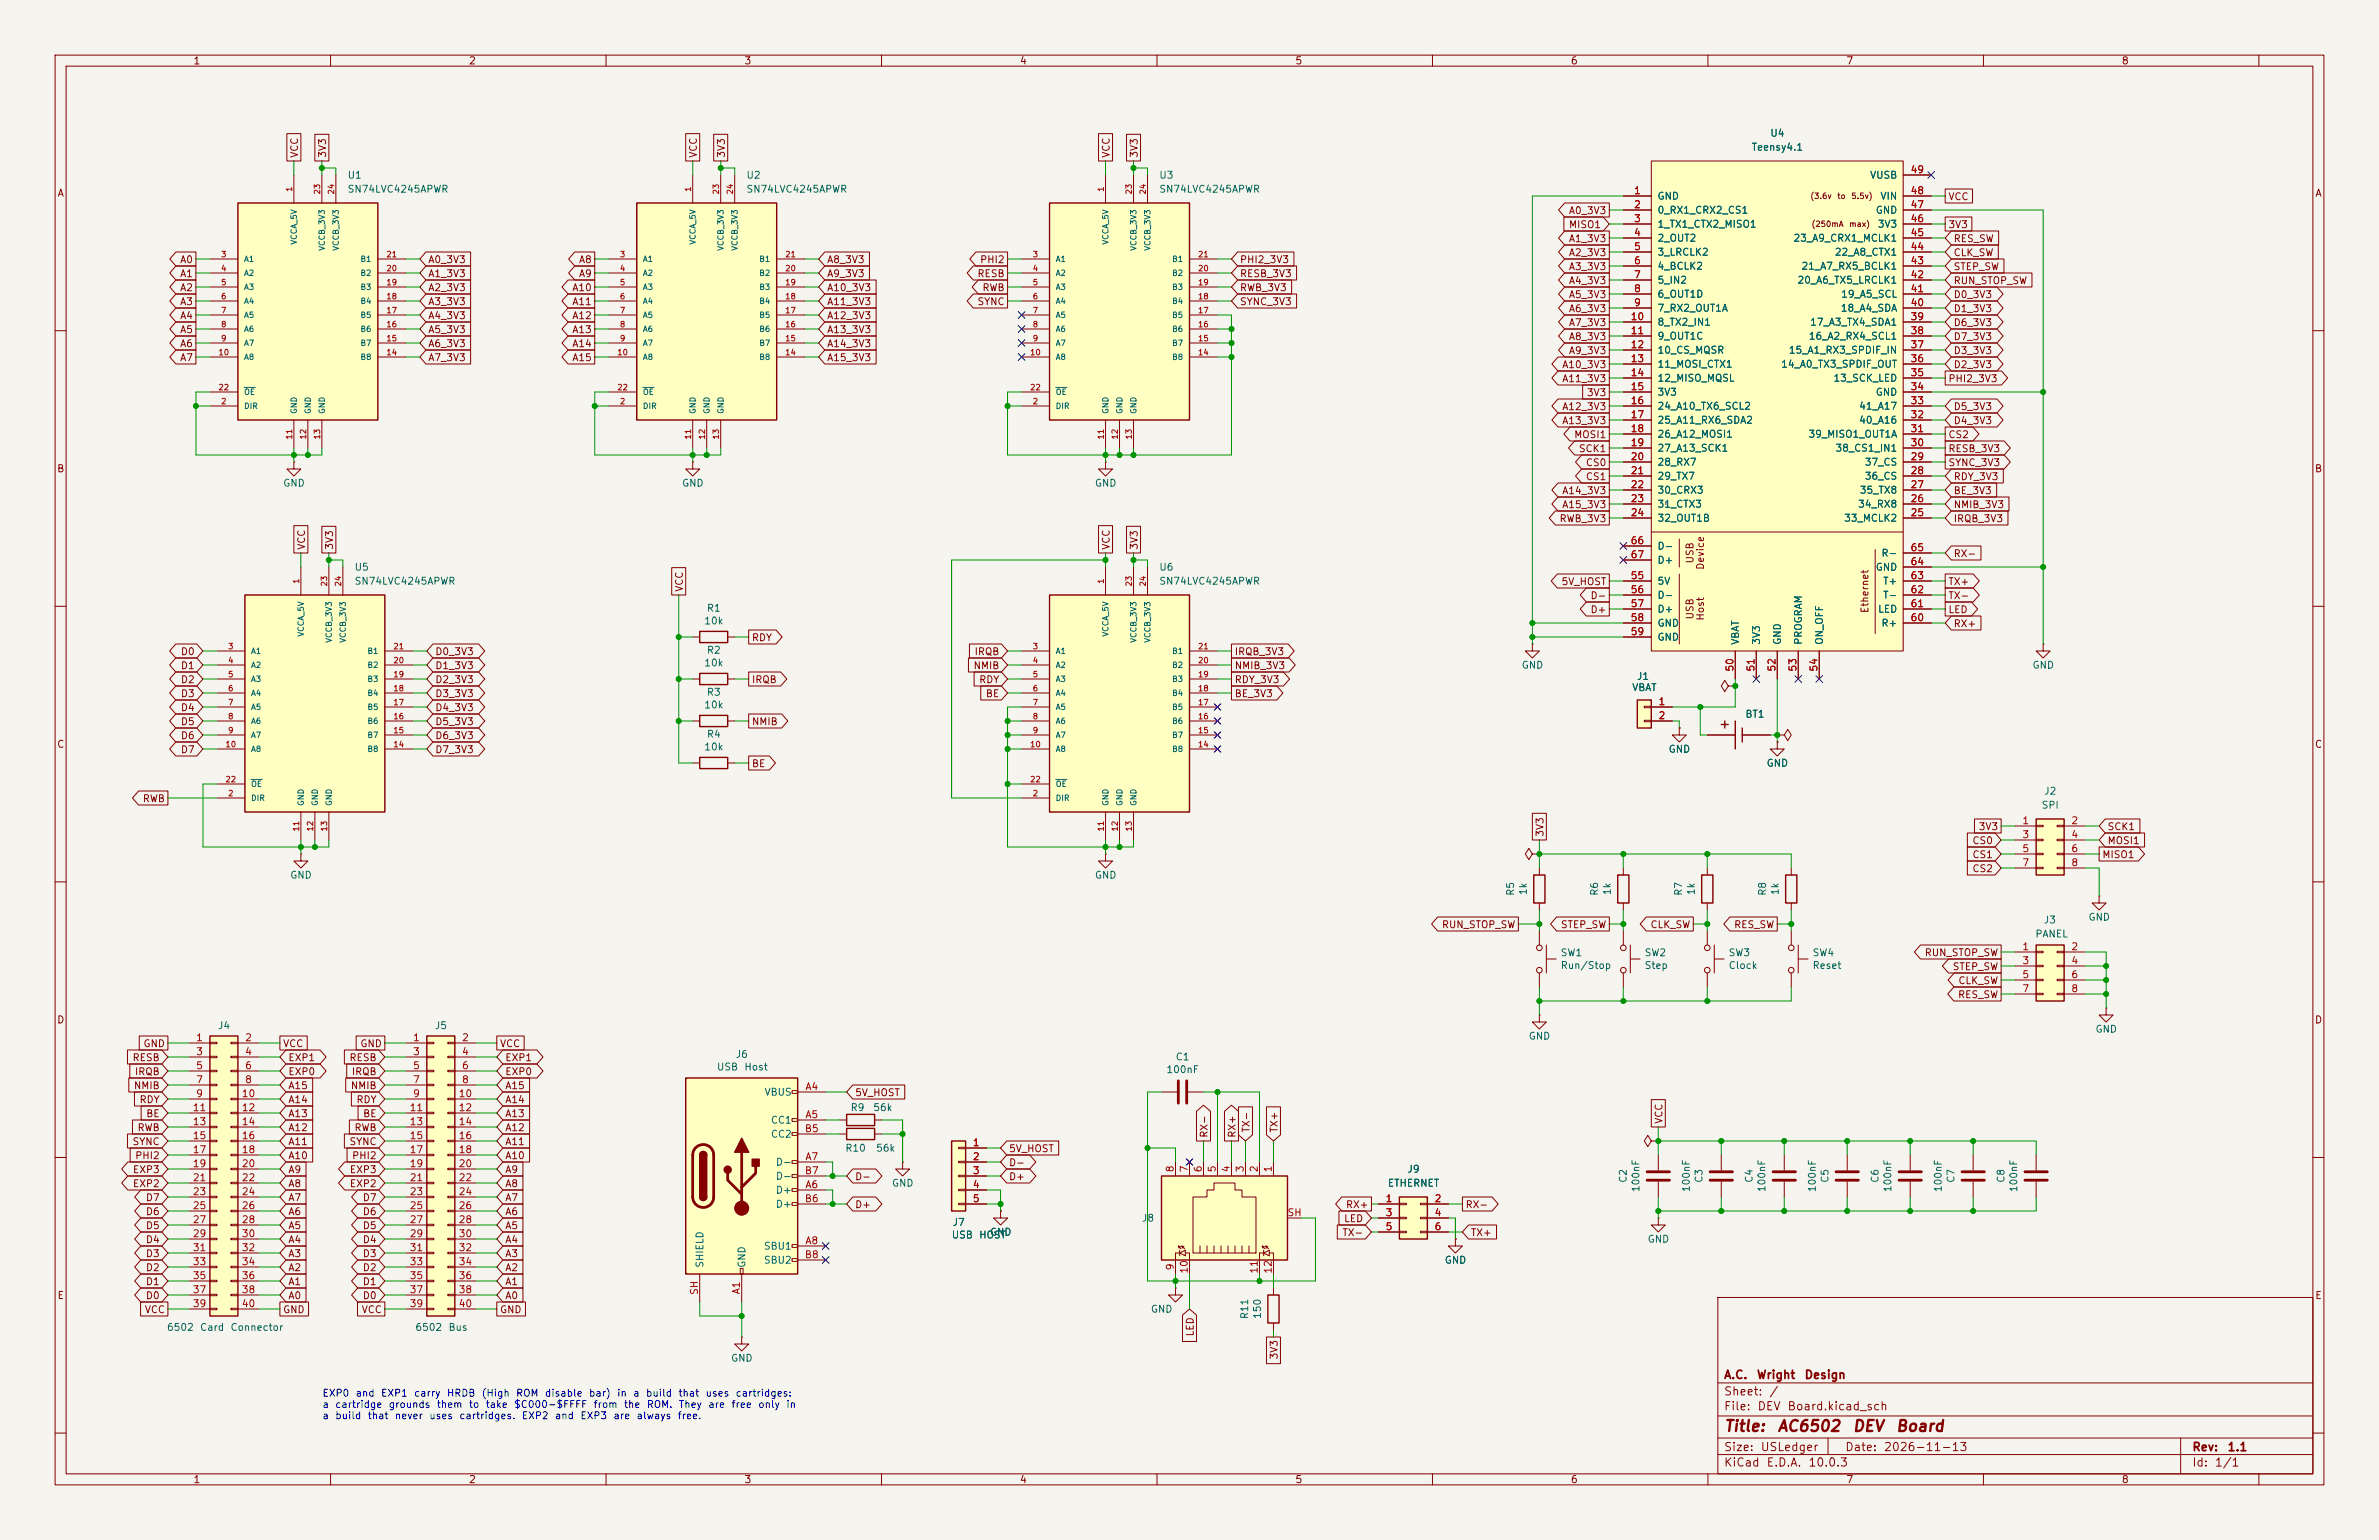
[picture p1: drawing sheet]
<svg xmlns="http://www.w3.org/2000/svg" width="432mm" height="279mm" viewBox="0 0 432 279" stroke-linecap="round" stroke-linejoin="round" font-family="sans-serif">
<defs><g id="words">
<g font-size="2" fill="#840000">
<text x="312.8" y="260.2">Title:</text>
<text x="322.5" y="260.2">AC6502</text>
<text x="336.1" y="260.2">DEV</text>
<text x="344" y="260.2">Board</text>
</g>
<g font-size="1.5" fill="#840000">
<text x="312.8" y="250.5">A.C.</text>
<text x="318.8" y="250.5">Wright</text>
<text x="327.4" y="250.5">Design</text>
<text x="312.8" y="256.2">File:</text>
<text x="312.8" y="253.5">Sheet:</text>
<text x="318.9" y="256.2">DEV</text>
<text x="321" y="253.5">/</text>
<text x="324.3" y="256.2">Board.kicad_sch</text>
<text x="312.8" y="263.6">Size:</text>
<text x="319.5" y="263.6">USLedger</text>
<text x="334.8" y="263.6">Date:</text>
<text x="341.8" y="263.6">2026-11-13</text>
<text x="397.8" y="263.6">Rev:</text>
<text x="404.2" y="263.6">1.1</text>
<text x="312.8" y="266.4">KiCad</text>
<text x="320.5" y="266.4">E.D.A.</text>
<text x="328.1" y="266.4">10.0.3</text>
<text x="397.8" y="266.4">Id:</text>
<text x="401.9" y="266.4">1/1</text>
</g>
<g font-size="1.3" fill="#840000">
<text x="35" y="12">1</text>
<text x="85" y="12">2</text>
<text x="135" y="12">3</text>
<text x="185" y="12">4</text>
<text x="235" y="12">5</text>
<text x="285" y="12">6</text>
<text x="335" y="12">7</text>
<text x="385" y="12">8</text>
<text x="54.4" y="28.7" transform="rotate(-90 54.4 28.7)">VCC</text>
<text x="59.5" y="28.7" transform="rotate(-90 59.5 28.7)">3V3</text>
<text x="126.8" y="28.7" transform="rotate(-90 126.8 28.7)">VCC</text>
<text x="131.9" y="28.7" transform="rotate(-90 131.9 28.7)">3V3</text>
<text x="201.7" y="28.7" transform="rotate(-90 201.7 28.7)">VCC</text>
<text x="206.8" y="28.7" transform="rotate(-90 206.8 28.7)">3V3</text>
<text x="10.3" y="36">A</text>
<text x="420.1" y="36">A</text>
<text x="284.6" y="39.2">A0_3V3</text>
<text x="284.7" y="41.7">MISO1</text>
<text x="353.5" y="36.6">VCC</text>
<text x="353.5" y="41.7">3V3</text>
<text x="284.6" y="44.2">A1_3V3</text>
<text x="284.6" y="46.8">A2_3V3</text>
<text x="354.5" y="46.8">CLK_SW</text>
<text x="354.5" y="44.2">RES_SW</text>
<text x="32.6" y="53.1">A2</text>
<text x="32.6" y="50.6">A1</text>
<text x="32.6" y="48.1">A0</text>
<text x="77.6" y="48.1">A0_3V3</text>
<text x="77.6" y="53.1">A2_3V3</text>
<text x="77.6" y="50.6">A1_3V3</text>
<text x="103.8" y="53.1">A10</text>
<text x="105" y="50.6">A9</text>
<text x="105" y="48.1">A8</text>
<text x="150" y="50.6">A9_3V3</text>
<text x="150" y="53.1">A10_3V3</text>
<text x="150" y="48.1">A8_3V3</text>
<text x="177.3" y="50.6">RESB</text>
<text x="177.8" y="48.1">PHI2</text>
<text x="178.2" y="53.1">RWB</text>
<text x="224.9" y="50.6">RESB_3V3</text>
<text x="224.9" y="48.1">PHI2_3V3</text>
<text x="224.9" y="53.1">RWB_3V3</text>
<text x="284.6" y="51.9">A4_3V3</text>
<text x="284.6" y="49.3">A3_3V3</text>
<text x="354.5" y="49.3">STEP_SW</text>
<text x="354.5" y="51.9">RUN_STOP_SW</text>
<text x="32.6" y="58.2">A4</text>
<text x="32.6" y="55.7">A3</text>
<text x="77.6" y="55.7">A3_3V3</text>
<text x="77.6" y="58.2">A4_3V3</text>
<text x="103.8" y="55.7">A11</text>
<text x="103.8" y="58.2">A12</text>
<text x="150" y="58.2">A12_3V3</text>
<text x="150" y="55.7">A11_3V3</text>
<text x="177.3" y="55.7">SYNC</text>
<text x="224.9" y="55.7">SYNC_3V3</text>
<text x="284.6" y="56.9">A6_3V3</text>
<text x="284.6" y="54.4">A5_3V3</text>
<text x="284.6" y="59.5">A7_3V3</text>
<text x="354.5" y="59.5">D6_3V3</text>
<text x="354.5" y="56.9">D1_3V3</text>
<text x="354.5" y="54.4">D0_3V3</text>
<text x="32.6" y="63.3">A6</text>
<text x="32.6" y="65.8">A7</text>
<text x="32.6" y="60.8">A5</text>
<text x="77.6" y="65.8">A7_3V3</text>
<text x="77.6" y="63.3">A6_3V3</text>
<text x="77.6" y="60.8">A5_3V3</text>
<text x="103.8" y="65.8">A15</text>
<text x="103.8" y="60.8">A13</text>
<text x="103.8" y="63.3">A14</text>
<text x="150" y="65.8">A15_3V3</text>
<text x="150" y="60.8">A13_3V3</text>
<text x="150" y="63.3">A14_3V3</text>
<text x="284.6" y="64.6">A9_3V3</text>
<text x="284.6" y="62">A8_3V3</text>
<text x="354.5" y="64.6">D3_3V3</text>
<text x="354.5" y="62">D7_3V3</text>
<text x="283.4" y="67.1">A10_3V3</text>
<text x="283.4" y="69.6">A11_3V3</text>
<text x="353.5" y="69.6">PHI2_3V3</text>
<text x="354.5" y="67.1">D2_3V3</text>
<text x="283.4" y="74.7">A12_3V3</text>
<text x="283.4" y="77.3">A13_3V3</text>
<text x="287.9" y="72.2">3V3</text>
<text x="354.5" y="77.3">D4_3V3</text>
<text x="354.5" y="74.7">D5_3V3</text>
<text x="285.6" y="79.8">MOSI1</text>
<text x="286.5" y="82.3">SCK1</text>
<text x="353.5" y="79.8">CS2</text>
<text x="353.5" y="82.3">RESB_3V3</text>
<text x="10.3" y="86">B</text>
<text x="283.4" y="90">A14_3V3</text>
<text x="287.7" y="84.9">CS0</text>
<text x="287.7" y="87.4">CS1</text>
<text x="353.5" y="84.9">SYNC_3V3</text>
<text x="354.5" y="87.4">RDY_3V3</text>
<text x="354.5" y="90">BE_3V3</text>
<text x="420.1" y="86">B</text>
<text x="283" y="95">RWB_3V3</text>
<text x="283.4" y="92.5">A15_3V3</text>
<text x="354.5" y="92.5">NMIB_3V3</text>
<text x="354.5" y="95">IRQB_3V3</text>
<text x="55.7" y="99.9" transform="rotate(-90 55.7 99.9)">VCC</text>
<text x="60.8" y="99.9" transform="rotate(-90 60.8 99.9)">3V3</text>
<text x="201.7" y="99.9" transform="rotate(-90 201.7 99.9)">VCC</text>
<text x="206.8" y="99.9" transform="rotate(-90 206.8 99.9)">3V3</text>
<text x="354.5" y="101.4">RX-</text>
<text x="124.3" y="107.5" transform="rotate(-90 124.3 107.5)">VCC</text>
<text x="283.3" y="106.5">5V_HOST</text>
<text x="307.7" y="102.3" transform="rotate(-90 307.7 102.3)">USB</text>
<text x="309.6" y="103.5" transform="rotate(-90 309.6 103.5)">Device</text>
<text x="353.5" y="106.5">TX+</text>
<text x="288.6" y="111.6">D+</text>
<text x="288.6" y="109">D-</text>
<text x="307.7" y="112.5" transform="rotate(-90 307.7 112.5)">USB</text>
<text x="309.6" y="112.7" transform="rotate(-90 309.6 112.7)">Host</text>
<text x="339.4" y="111.3" transform="rotate(-90 339.4 111.3)">Ethernet</text>
<text x="353.5" y="111.6">LED</text>
<text x="353.5" y="109">TX-</text>
<text x="32.7" y="119.2">D0</text>
<text x="78.9" y="119.2">D0_3V3</text>
<text x="136.4" y="116.6">RDY</text>
<text x="176.8" y="119.2">IRQB</text>
<text x="224" y="119.2">IRQB_3V3</text>
<text x="354.5" y="114.1">RX+</text>
<text x="32.7" y="121.7">D1</text>
<text x="32.7" y="124.3">D2</text>
<text x="78.9" y="124.3">D2_3V3</text>
<text x="78.9" y="121.7">D1_3V3</text>
<text x="136.4" y="124.3">IRQB</text>
<text x="176.6" y="121.7">NMIB</text>
<text x="177.6" y="124.3">RDY</text>
<text x="224" y="121.7">NMIB_3V3</text>
<text x="224" y="124.3">RDY_3V3</text>
<text x="32.7" y="129.3">D4</text>
<text x="32.7" y="126.8">D3</text>
<text x="32.7" y="131.9">D5</text>
<text x="78.9" y="126.8">D3_3V3</text>
<text x="78.9" y="129.3">D4_3V3</text>
<text x="78.9" y="131.9">D5_3V3</text>
<text x="136.4" y="131.9">NMIB</text>
<text x="178.8" y="126.8">BE</text>
<text x="224" y="126.8">BE_3V3</text>
<text x="10.3" y="136">C</text>
<text x="32.7" y="137">D7</text>
<text x="32.7" y="134.4">D6</text>
<text x="78.9" y="134.4">D6_3V3</text>
<text x="78.9" y="137">D7_3V3</text>
<text x="420.1" y="136">C</text>
<text x="136.4" y="139.5">BE</text>
<text x="25.8" y="145.8">RWB</text>
<text x="280.5" y="151.9" transform="rotate(-90 280.5 151.9)">3V3</text>
<text x="357.9" y="153.5">CS0</text>
<text x="359" y="150.9">3V3</text>
<text x="382.4" y="153.5">MOSI1</text>
<text x="382.4" y="150.9">SCK1</text>
<text x="357.9" y="156">CS1</text>
<text x="357.9" y="158.5">CS2</text>
<text x="381.5" y="156">MISO1</text>
<text x="261.6" y="168.7">RUN_STOP_SW</text>
<text x="283.2" y="168.7">STEP_SW</text>
<text x="299.5" y="168.7">CLK_SW</text>
<text x="314.6" y="168.7">RES_SW</text>
<text x="349.2" y="173.8">RUN_STOP_SW</text>
<text x="354.3" y="176.3">STEP_SW</text>
<text x="355.3" y="178.9">CLK_SW</text>
<text x="10.3" y="186">D</text>
<text x="355.3" y="181.4">RES_SW</text>
<text x="420.1" y="186">D</text>
<text x="25.9" y="190.3">GND</text>
<text x="51.3" y="190.3">VCC</text>
<text x="65.3" y="190.3">GND</text>
<text x="90.6" y="190.3">VCC</text>
<text x="23.9" y="192.8">RESB</text>
<text x="24.2" y="197.9">NMIB</text>
<text x="24.4" y="195.4">IRQB</text>
<text x="52.2" y="197.9">A15</text>
<text x="52.2" y="192.8">EXP1</text>
<text x="52.2" y="195.4">EXP0</text>
<text x="63.3" y="192.8">RESB</text>
<text x="63.6" y="197.9">NMIB</text>
<text x="63.7" y="195.4">IRQB</text>
<text x="91.6" y="192.8">EXP1</text>
<text x="91.6" y="195.4">EXP0</text>
<text x="91.6" y="197.9">A15</text>
<text x="25.2" y="200.5">RDY</text>
<text x="26.4" y="203">BE</text>
<text x="52.2" y="203">A13</text>
<text x="52.2" y="200.5">A14</text>
<text x="64.6" y="200.5">RDY</text>
<text x="65.8" y="203">BE</text>
<text x="91.6" y="200.5">A14</text>
<text x="91.6" y="203">A13</text>
<text x="155.1" y="199.2">5V_HOST</text>
<text x="302.1" y="204" transform="rotate(-90 302.1 204)">VCC</text>
<text x="23.9" y="208.1">SYNC</text>
<text x="24.9" y="205.5">RWB</text>
<text x="52.2" y="208.1">A11</text>
<text x="52.2" y="205.5">A12</text>
<text x="63.3" y="208.1">SYNC</text>
<text x="64.2" y="205.5">RWB</text>
<text x="91.6" y="208.1">A11</text>
<text x="91.6" y="205.5">A12</text>
<text x="183" y="209.3">5V_HOST</text>
<text x="219.5" y="206.5" transform="rotate(-90 219.5 206.5)">RX-</text>
<text x="224.6" y="206.5" transform="rotate(-90 224.6 206.5)">RX+</text>
<text x="227.1" y="205.6" transform="rotate(-90 227.1 205.6)">TX-</text>
<text x="232.2" y="205.6" transform="rotate(-90 232.2 205.6)">TX+</text>
<text x="24" y="215.7">EXP2</text>
<text x="24" y="213.2">EXP3</text>
<text x="24.4" y="210.6">PHI2</text>
<text x="52.2" y="213.2">A9</text>
<text x="52.2" y="215.7">A8</text>
<text x="52.2" y="210.6">A10</text>
<text x="63.4" y="215.7">EXP2</text>
<text x="63.4" y="213.2">EXP3</text>
<text x="63.8" y="210.6">PHI2</text>
<text x="91.6" y="215.7">A8</text>
<text x="91.6" y="210.6">A10</text>
<text x="91.6" y="213.2">A9</text>
<text x="155.1" y="214.4">D-</text>
<text x="183" y="211.9">D-</text>
<text x="183" y="214.4">D+</text>
<text x="26.4" y="220.8">D6</text>
<text x="26.4" y="218.2">D7</text>
<text x="52.2" y="218.2">A7</text>
<text x="52.2" y="220.8">A6</text>
<text x="65.7" y="220.8">D6</text>
<text x="65.7" y="218.2">D7</text>
<text x="91.6" y="220.8">A6</text>
<text x="91.6" y="218.2">A7</text>
<text x="155.1" y="219.5">D+</text>
<text x="244.2" y="219.5">RX+</text>
<text x="265.9" y="219.5">RX-</text>
<text x="26.4" y="225.9">D4</text>
<text x="26.4" y="223.3">D5</text>
<text x="52.2" y="223.3">A5</text>
<text x="52.2" y="225.9">A4</text>
<text x="65.7" y="225.9">D4</text>
<text x="65.7" y="223.3">D5</text>
<text x="91.6" y="223.3">A5</text>
<text x="91.6" y="225.9">A4</text>
<text x="243.5" y="224.6">TX-</text>
<text x="243.8" y="222">LED</text>
<text x="266.9" y="224.6">TX+</text>
<text x="26.4" y="233.5">D1</text>
<text x="26.4" y="228.4">D3</text>
<text x="26.4" y="230.9">D2</text>
<text x="52.2" y="228.4">A3</text>
<text x="52.2" y="230.9">A2</text>
<text x="52.2" y="233.5">A1</text>
<text x="65.7" y="233.5">D1</text>
<text x="65.7" y="228.4">D3</text>
<text x="65.7" y="230.9">D2</text>
<text x="91.6" y="228.4">A3</text>
<text x="91.6" y="230.9">A2</text>
<text x="91.6" y="233.5">A1</text>
<text x="10.3" y="236">E</text>
<text x="26.2" y="238.6">VCC</text>
<text x="26.4" y="236">D0</text>
<text x="51.3" y="238.6">GND</text>
<text x="52.2" y="236">A0</text>
<text x="65.5" y="238.6">VCC</text>
<text x="65.7" y="236">D0</text>
<text x="90.6" y="238.6">GND</text>
<text x="91.6" y="236">A0</text>
<text x="420.1" y="236">E</text>
<text x="217" y="242.6" transform="rotate(-90 217 242.6)">LED</text>
<text x="232.2" y="246.8" transform="rotate(-90 232.2 246.8)">3V3</text>
<text x="35" y="269.4">1</text>
<text x="85" y="269.4">2</text>
<text x="135" y="269.4">3</text>
<text x="185" y="269.4">4</text>
<text x="235" y="269.4">5</text>
<text x="285" y="269.4">6</text>
<text x="335" y="269.4">7</text>
<text x="385" y="269.4">8</text>
</g>
<g font-size="1.3" fill="#006464">
<text x="317.8" y="27.6">Teensy4.1</text>
<text x="321.2" y="25.1">U4</text>
<text x="63" y="35.3">SN74LVC4245APWR</text>
<text x="63" y="32.7">U1</text>
<text x="135.4" y="35.3">SN74LVC4245APWR</text>
<text x="135.4" y="32.7">U2</text>
<text x="210.3" y="35.3">SN74LVC4245APWR</text>
<text x="210.3" y="32.7">U3</text>
<text x="339.3" y="32.7">VUSB</text>
<text x="300.7" y="36.5">GND</text>
<text x="300.7" y="39.1">0_RX1_CRX2_CS1</text>
<text x="300.7" y="41.6">1_TX1_CTX2_MISO1</text>
<text x="340.4" y="39.1">GND</text>
<text x="340.7" y="41.6">3V3</text>
<text x="341.2" y="36.5">VIN</text>
<text x="300.7" y="46.7">3_LRCLK2</text>
<text x="300.7" y="44.2">2_OUT2</text>
<text x="325.4" y="44.2">23_A9_CRX1_MCLK1</text>
<text x="332.9" y="46.7">22_A8_CTX1</text>
<text x="300.7" y="49.2">4_BCLK2</text>
<text x="300.7" y="51.8">5_IN2</text>
<text x="326.1" y="51.8">20_A6_TX5_LRCLK1</text>
<text x="326.9" y="49.2">21_A7_RX5_BCLK1</text>
<text x="300.7" y="54.3">6_OUT1D</text>
<text x="300.7" y="56.9">7_RX2_OUT1A</text>
<text x="300.7" y="59.4">8_TX2_IN1</text>
<text x="328.4" y="59.4">17_A3_TX4_SDA1</text>
<text x="334" y="56.9">18_A4_SDA</text>
<text x="334.1" y="54.3">19_A5_SCL</text>
<text x="300.7" y="61.9">9_OUT1C</text>
<text x="300.7" y="64.5">10_CS_MQSR</text>
<text x="324.6" y="64.5">15_A1_RX3_SPDIF_IN</text>
<text x="328.2" y="61.9">16_A2_RX4_SCL1</text>
<text x="300.7" y="67">11_MOSI_CTX1</text>
<text x="300.7" y="69.6">12_MISO_MQSL</text>
<text x="323.2" y="67">14_A0_TX3_SPDIF_OUT</text>
<text x="332.7" y="69.6">13_SCK_LED</text>
<text x="300.7" y="74.6">24_A10_TX6_SCL2</text>
<text x="300.7" y="77.2">25_A11_RX6_SDA2</text>
<text x="300.7" y="72.1">3V3</text>
<text x="337.3" y="77.2">40_A16</text>
<text x="337.3" y="74.6">41_A17</text>
<text x="340.4" y="72.1">GND</text>
<text x="300.7" y="79.7">26_A12_MOSI1</text>
<text x="300.7" y="82.3">27_A13_SCK1</text>
<text x="328.1" y="79.7">39_MISO1_OUT1A</text>
<text x="333" y="82.3">38_CS1_IN1</text>
<text x="51.3" y="88.6">GND</text>
<text x="123.7" y="88.6">GND</text>
<text x="198.6" y="88.6">GND</text>
<text x="300.7" y="84.8">28_RX7</text>
<text x="300.7" y="87.3">29_TX7</text>
<text x="300.7" y="89.9">30_CRX3</text>
<text x="337.4" y="89.9">35_TX8</text>
<text x="338.4" y="87.3">36_CS</text>
<text x="338.4" y="84.8">37_CS</text>
<text x="300.7" y="92.4">31_CTX3</text>
<text x="300.7" y="95">32_OUT1B</text>
<text x="334.6" y="95">33_MCLK2</text>
<text x="337.1" y="92.4">34_RX8</text>
<text x="300.7" y="100">D-</text>
<text x="341.4" y="101.3">R-</text>
<text x="64.3" y="106.4">SN74LVC4245APWR</text>
<text x="64.3" y="103.8">U5</text>
<text x="210.3" y="106.4">SN74LVC4245APWR</text>
<text x="210.3" y="103.8">U6</text>
<text x="300.7" y="106.4">5V</text>
<text x="300.7" y="102.6">D+</text>
<text x="340.4" y="103.8">GND</text>
<text x="341.7" y="106.4">T+</text>
<text x="127.7" y="113.6">10k</text>
<text x="128.2" y="111.3">R1</text>
<text x="300.7" y="108.9">D-</text>
<text x="300.7" y="111.5">D+</text>
<text x="340.8" y="111.5">LED</text>
<text x="341.7" y="108.9">T-</text>
<text x="128.2" y="118.9">R2</text>
<text x="300.7" y="114">GND</text>
<text x="300.7" y="116.5">GND</text>
<text x="315.9" y="117.1" transform="rotate(-90 315.9 117.1)">VBAT</text>
<text x="319.7" y="117.1" transform="rotate(-90 319.7 117.1)">3V3</text>
<text x="323.6" y="117.1" transform="rotate(-90 323.6 117.1)">GND</text>
<text x="327.4" y="117.1" transform="rotate(-90 327.4 117.1)">PROGRAM</text>
<text x="331.2" y="117.1" transform="rotate(-90 331.2 117.1)">ON_OFF</text>
<text x="341.4" y="114">R+</text>
<text x="127.7" y="121.2">10k</text>
<text x="276.1" y="121.6">GND</text>
<text x="296.1" y="125.7">VBAT</text>
<text x="297" y="123.7">J1</text>
<text x="368.8" y="121.6">GND</text>
<text x="127.7" y="128.8">10k</text>
<text x="128.2" y="126.5">R3</text>
<text x="316.7" y="130.5">BT1</text>
<text x="127.7" y="136.5">10k</text>
<text x="128.2" y="134.1">R4</text>
<text x="302.8" y="136.9">GND</text>
<text x="320.5" y="139.4">GND</text>
<text x="370.5" y="147">SPI</text>
<text x="370.9" y="144.5">J2</text>
<text x="52.6" y="159.7">GND</text>
<text x="198.6" y="159.7">GND</text>
<text x="275.1" y="162.6" transform="rotate(-90 275.1 162.6)">R5</text>
<text x="277.4" y="162.5" transform="rotate(-90 277.4 162.5)">1k</text>
<text x="290.4" y="162.6" transform="rotate(-90 290.4 162.6)">R6</text>
<text x="292.7" y="162.5" transform="rotate(-90 292.7 162.5)">1k</text>
<text x="305.6" y="162.6" transform="rotate(-90 305.6 162.6)">R7</text>
<text x="307.9" y="162.5" transform="rotate(-90 307.9 162.5)">1k</text>
<text x="320.8" y="162.6" transform="rotate(-90 320.8 162.6)">R8</text>
<text x="323.1" y="162.5" transform="rotate(-90 323.1 162.5)">1k</text>
<text x="370.8" y="167.8">J3</text>
<text x="379" y="167.3">GND</text>
<text x="283.2" y="173.8">SW1</text>
<text x="298.4" y="173.8">SW2</text>
<text x="313.6" y="173.8">SW3</text>
<text x="328.9" y="173.8">SW4</text>
<text x="369.3" y="170.4">PANEL</text>
<text x="283.2" y="176.1">Run/Stop</text>
<text x="298.4" y="176.1">Step</text>
<text x="313.6" y="176.1">Clock</text>
<text x="328.9" y="176.1">Reset</text>
<text x="39.4" y="187">J4</text>
<text x="78.8" y="187">J5</text>
<text x="277.4" y="188.9">GND</text>
<text x="380.2" y="187.7">GND</text>
<text x="130" y="194.5">USB</text>
<text x="133.4" y="192.2">J6</text>
<text x="135" y="194.5">Host</text>
<text x="211.6" y="195">100nF</text>
<text x="213.3" y="192.7">C1</text>
<text x="138.7" y="199.1">VBUS</text>
<text x="154.3" y="201.9">R9</text>
<text x="158.4" y="201.9">56k</text>
<text x="139.8" y="204.2">CC1</text>
<text x="139.8" y="206.7">CC2</text>
<text x="153.3" y="209.3">R10</text>
<text x="158.9" y="209.3">56k</text>
<text x="140.7" y="211.8">D-</text>
<text x="140.7" y="214.3">D-</text>
<text x="161.8" y="215.6">GND</text>
<text x="251.8" y="215.6">ETHERNET</text>
<text x="255.3" y="213.1">J9</text>
<text x="295.6" y="214.7" transform="rotate(-90 295.6 214.7)">C2</text>
<text x="309.3" y="214.7" transform="rotate(-90 309.3 214.7)">C3</text>
<text x="318.4" y="214.7" transform="rotate(-90 318.4 214.7)">C4</text>
<text x="332.2" y="214.7" transform="rotate(-90 332.2 214.7)">C5</text>
<text x="341.3" y="214.7" transform="rotate(-90 341.3 214.7)">C6</text>
<text x="355" y="214.7" transform="rotate(-90 355 214.7)">C7</text>
<text x="364.1" y="214.7" transform="rotate(-90 364.1 214.7)">C8</text>
<text x="140.7" y="216.9">D+</text>
<text x="140.7" y="219.4">D+</text>
<text x="207.2" y="222">J8</text>
<text x="297.9" y="216.4" transform="rotate(-90 297.9 216.4)">100nF</text>
<text x="307" y="216.4" transform="rotate(-90 307 216.4)">100nF</text>
<text x="320.7" y="216.4" transform="rotate(-90 320.7 216.4)">100nF</text>
<text x="329.9" y="216.4" transform="rotate(-90 329.9 216.4)">100nF</text>
<text x="343.6" y="216.4" transform="rotate(-90 343.6 216.4)">100nF</text>
<text x="352.7" y="216.4" transform="rotate(-90 352.7 216.4)">100nF</text>
<text x="366.5" y="216.4" transform="rotate(-90 366.5 216.4)">100nF</text>
<text x="138.5" y="227">SBU1</text>
<text x="172.6" y="225">USB</text>
<text x="172.8" y="222.7">J7</text>
<text x="177.6" y="225">HOST</text>
<text x="179.6" y="224.5">GND</text>
<text x="299" y="225.8">GND</text>
<text x="128" y="230.1" transform="rotate(-90 128 230.1)">SHIELD</text>
<text x="135.6" y="230.1" transform="rotate(-90 135.6 230.1)">GND</text>
<text x="138.5" y="229.6">SBU2</text>
<text x="262.1" y="229.6">GND</text>
<text x="208.8" y="238.5">GND</text>
<text x="226.9" y="239.4" transform="rotate(-90 226.9 239.4)">R11</text>
<text x="229.2" y="239.4" transform="rotate(-90 229.2 239.4)">150</text>
<text x="30.2" y="241.8">6502</text>
<text x="36.2" y="241.8">Card</text>
<text x="41.7" y="241.8">Connector</text>
<text x="75.3" y="241.8">6502</text>
<text x="81.3" y="241.8">Bus</text>
<text x="132.6" y="247.4">GND</text>
</g>
<g font-size="1.3" fill="#a90000">
<text x="296.5" y="35.5">1</text>
<text x="346.7" y="35.5">48</text>
<text x="346.7" y="31.7">49</text>
<text x="296.5" y="38.1">2</text>
<text x="296.5" y="40.6">3</text>
<text x="346.7" y="40.6">46</text>
<text x="346.7" y="38.1">47</text>
<text x="296.5" y="45.7">5</text>
<text x="296.5" y="43.2">4</text>
<text x="346.7" y="45.7">44</text>
<text x="346.7" y="43.2">45</text>
<text x="296.5" y="48.2">6</text>
<text x="296.5" y="50.8">7</text>
<text x="296.5" y="53.3">8</text>
<text x="346.7" y="53.3">41</text>
<text x="346.7" y="50.8">42</text>
<text x="346.7" y="48.2">43</text>
<text x="295.9" y="58.4">10</text>
<text x="296.5" y="55.9">9</text>
<text x="346.7" y="58.4">39</text>
<text x="346.7" y="55.9">40</text>
<text x="295.9" y="60.9">11</text>
<text x="295.9" y="63.5">12</text>
<text x="346.7" y="63.5">37</text>
<text x="346.7" y="60.9">38</text>
<text x="295.9" y="66">13</text>
<text x="295.9" y="68.6">14</text>
<text x="295.9" y="71.1">15</text>
<text x="346.7" y="68.6">35</text>
<text x="346.7" y="66">36</text>
<text x="346.7" y="71.1">34</text>
<text x="295.9" y="73.6">16</text>
<text x="295.9" y="76.2">17</text>
<text x="346.7" y="76.2">32</text>
<text x="346.7" y="73.6">33</text>
<text x="295.9" y="78.7">18</text>
<text x="295.9" y="81.3">19</text>
<text x="295.9" y="83.8">20</text>
<text x="346.7" y="83.8">29</text>
<text x="346.7" y="81.3">30</text>
<text x="346.7" y="78.7">31</text>
<text x="295.9" y="86.3">21</text>
<text x="295.9" y="88.9">22</text>
<text x="346.7" y="88.9">27</text>
<text x="346.7" y="86.3">28</text>
<text x="295.9" y="91.4">23</text>
<text x="295.9" y="94">24</text>
<text x="346.7" y="94">25</text>
<text x="346.7" y="91.4">26</text>
<text x="295.9" y="99">66</text>
<text x="295.9" y="101.6">67</text>
<text x="346.7" y="100.3">65</text>
<text x="295.9" y="105.4">55</text>
<text x="295.9" y="107.9">56</text>
<text x="346.7" y="107.9">62</text>
<text x="346.7" y="105.4">63</text>
<text x="346.7" y="102.8">64</text>
<text x="295.9" y="110.5">57</text>
<text x="295.9" y="113">58</text>
<text x="346.7" y="113">60</text>
<text x="346.7" y="110.5">61</text>
<text x="295.9" y="115.5">59</text>
<text x="314.9" y="122" transform="rotate(-90 314.9 122)">50</text>
<text x="318.7" y="122" transform="rotate(-90 318.7 122)">51</text>
<text x="322.6" y="122" transform="rotate(-90 322.6 122)">52</text>
<text x="326.4" y="122" transform="rotate(-90 326.4 122)">53</text>
<text x="330.2" y="122" transform="rotate(-90 330.2 122)">54</text>
<text x="300.9" y="128.2">1</text>
<text x="300.9" y="130.8">2</text>
<text x="367" y="149.8">1</text>
<text x="375.8" y="149.8">2</text>
<text x="367" y="152.4">3</text>
<text x="367" y="154.9">5</text>
<text x="375.8" y="152.4">4</text>
<text x="375.8" y="154.9">6</text>
<text x="367" y="157.5">7</text>
<text x="375.8" y="157.5">8</text>
<text x="367" y="172.7">1</text>
<text x="375.8" y="172.7">2</text>
<text x="367" y="175.2">3</text>
<text x="367" y="177.8">5</text>
<text x="375.8" y="175.2">4</text>
<text x="375.8" y="177.8">6</text>
<text x="367" y="180.3">7</text>
<text x="375.8" y="180.3">8</text>
<text x="35.5" y="189.2">1</text>
<text x="35.5" y="191.7">3</text>
<text x="44.4" y="189.2">2</text>
<text x="44.4" y="191.7">4</text>
<text x="74.9" y="189.2">1</text>
<text x="74.9" y="191.7">3</text>
<text x="83.7" y="189.2">2</text>
<text x="83.7" y="191.7">4</text>
<text x="35.5" y="194.3">5</text>
<text x="35.5" y="196.8">7</text>
<text x="44.4" y="194.3">6</text>
<text x="44.4" y="196.8">8</text>
<text x="74.9" y="194.3">5</text>
<text x="74.9" y="196.8">7</text>
<text x="83.7" y="194.3">6</text>
<text x="83.7" y="196.8">8</text>
<text x="34.9" y="201.9">11</text>
<text x="35.5" y="199.4">9</text>
<text x="43.8" y="199.4">10</text>
<text x="43.8" y="201.9">12</text>
<text x="74.3" y="201.9">11</text>
<text x="74.9" y="199.4">9</text>
<text x="83.1" y="199.4">10</text>
<text x="83.1" y="201.9">12</text>
<text x="146.1" y="198.1">A4</text>
<text x="146.1" y="203.2">A5</text>
<text x="34.9" y="204.4">13</text>
<text x="34.9" y="207">15</text>
<text x="34.9" y="209.5">17</text>
<text x="43.8" y="204.4">14</text>
<text x="43.8" y="207">16</text>
<text x="43.8" y="209.5">18</text>
<text x="74.3" y="204.4">13</text>
<text x="74.3" y="207">15</text>
<text x="74.3" y="209.5">17</text>
<text x="83.1" y="204.4">14</text>
<text x="83.1" y="207">16</text>
<text x="83.1" y="209.5">18</text>
<text x="146" y="205.7">B5</text>
<text x="176.5" y="208.3">1</text>
<text x="34.9" y="212.1">19</text>
<text x="34.9" y="214.6">21</text>
<text x="43.8" y="212.1">20</text>
<text x="43.8" y="214.6">22</text>
<text x="74.3" y="212.1">19</text>
<text x="74.3" y="214.6">21</text>
<text x="83.1" y="212.1">20</text>
<text x="83.1" y="214.6">22</text>
<text x="146" y="213.3">B7</text>
<text x="146.1" y="215.9">A6</text>
<text x="146.1" y="210.8">A7</text>
<text x="176.5" y="210.8">2</text>
<text x="176.5" y="213.3">3</text>
<text x="176.5" y="215.9">4</text>
<text x="213.3" y="212.8" transform="rotate(-90 213.3 212.8)">8</text>
<text x="215.9" y="212.8" transform="rotate(-90 215.9 212.8)">7</text>
<text x="218.4" y="212.8" transform="rotate(-90 218.4 212.8)">6</text>
<text x="221" y="212.8" transform="rotate(-90 221 212.8)">5</text>
<text x="223.5" y="212.8" transform="rotate(-90 223.5 212.8)">4</text>
<text x="226" y="212.8" transform="rotate(-90 226 212.8)">3</text>
<text x="228.6" y="212.8" transform="rotate(-90 228.6 212.8)">2</text>
<text x="231.1" y="212.8" transform="rotate(-90 231.1 212.8)">1</text>
<text x="34.9" y="217.1">23</text>
<text x="34.9" y="219.7">25</text>
<text x="43.8" y="217.1">24</text>
<text x="43.8" y="219.7">26</text>
<text x="74.3" y="217.1">23</text>
<text x="74.3" y="219.7">25</text>
<text x="83.1" y="217.1">24</text>
<text x="83.1" y="219.7">26</text>
<text x="146" y="218.4">B6</text>
<text x="176.5" y="218.4">5</text>
<text x="233.6" y="221">SH</text>
<text x="251.4" y="218.4">1</text>
<text x="251.4" y="221">3</text>
<text x="260.3" y="218.4">2</text>
<text x="260.3" y="221">4</text>
<text x="34.9" y="222.2">27</text>
<text x="34.9" y="224.8">29</text>
<text x="34.9" y="227.3">31</text>
<text x="43.8" y="222.2">28</text>
<text x="43.8" y="224.8">30</text>
<text x="43.8" y="227.3">32</text>
<text x="74.3" y="222.2">27</text>
<text x="74.3" y="224.8">29</text>
<text x="74.3" y="227.3">31</text>
<text x="83.1" y="222.2">28</text>
<text x="83.1" y="224.8">30</text>
<text x="83.1" y="227.3">32</text>
<text x="146.1" y="226">A8</text>
<text x="251.4" y="223.5">5</text>
<text x="260.3" y="223.5">6</text>
<text x="34.9" y="229.8">33</text>
<text x="34.9" y="232.4">35</text>
<text x="43.8" y="229.8">34</text>
<text x="43.8" y="232.4">36</text>
<text x="74.3" y="229.8">33</text>
<text x="74.3" y="232.4">35</text>
<text x="83.1" y="229.8">34</text>
<text x="83.1" y="232.4">36</text>
<text x="146" y="228.6">B8</text>
<text x="213.3" y="230.6" transform="rotate(-90 213.3 230.6)">9</text>
<text x="215.9" y="231.2" transform="rotate(-90 215.9 231.2)">10</text>
<text x="228.6" y="231.2" transform="rotate(-90 228.6 231.2)">11</text>
<text x="231.1" y="231.2" transform="rotate(-90 231.1 231.2)">12</text>
<text x="34.9" y="234.9">37</text>
<text x="34.9" y="237.5">39</text>
<text x="43.8" y="234.9">38</text>
<text x="43.8" y="237.5">40</text>
<text x="74.3" y="234.9">37</text>
<text x="74.3" y="237.5">39</text>
<text x="83.1" y="234.9">38</text>
<text x="83.1" y="237.5">40</text>
<text x="127" y="235.1" transform="rotate(-90 127 235.1)">SH</text>
<text x="134.6" y="234.9" transform="rotate(-90 134.6 234.9)">A1</text>
</g>
<g font-size="1.3" fill="#0000c2">
<text x="58.4" y="253.7">EXP0</text>
<text x="58.4" y="255.7">a</text>
<text x="58.4" y="257.8">a</text>
<text x="60.7" y="255.7">cartridge</text>
<text x="60.7" y="257.8">build</text>
<text x="64.4" y="253.7">and</text>
<text x="66.6" y="257.8">that</text>
<text x="69" y="253.7">EXP1</text>
<text x="70.4" y="255.7">grounds</text>
<text x="71.5" y="257.8">never</text>
<text x="75.1" y="253.7">carry</text>
<text x="77.8" y="257.8">uses</text>
<text x="79.2" y="255.7">them</text>
<text x="81" y="253.7">HRDB</text>
<text x="83.3" y="257.8">cartridges.</text>
<text x="85" y="255.7">to</text>
<text x="87.3" y="253.7">(High</text>
<text x="88" y="255.7">take</text>
<text x="93.2" y="255.7">$C000-$FFFF</text>
<text x="93.6" y="253.7">ROM</text>
<text x="94.6" y="257.8">EXP2</text>
<text x="98.8" y="253.7">disable</text>
<text x="100.6" y="257.8">and</text>
<text x="105.2" y="257.8">EXP3</text>
<text x="106.8" y="253.7">bar)</text>
<text x="107.6" y="255.7">from</text>
<text x="111.2" y="257.8">are</text>
<text x="111.9" y="253.7">in</text>
<text x="113.1" y="255.7">the</text>
<text x="114.8" y="253.7">a</text>
<text x="115.4" y="257.8">always</text>
<text x="117.1" y="253.7">build</text>
<text x="117.3" y="255.7">ROM.</text>
<text x="122.9" y="257.8">free.</text>
<text x="123" y="253.7">that</text>
<text x="123.1" y="255.7">They</text>
<text x="127.9" y="253.7">uses</text>
<text x="128.4" y="255.7">are</text>
<text x="132.6" y="255.7">free</text>
<text x="133.4" y="253.7">cartridges:</text>
<text x="137.5" y="255.7">only</text>
<text x="142.6" y="255.7">in</text>
</g>
<g font-size="1" fill="#a90000">
<text x="53.3" y="34.9" transform="rotate(-90 53.3 34.9)">1</text>
<text x="58.3" y="35.4" transform="rotate(-90 58.3 35.4)">23</text>
<text x="60.9" y="35.4" transform="rotate(-90 60.9 35.4)">24</text>
<text x="125.7" y="34.9" transform="rotate(-90 125.7 34.9)">1</text>
<text x="130.7" y="35.4" transform="rotate(-90 130.7 35.4)">23</text>
<text x="133.3" y="35.4" transform="rotate(-90 133.3 35.4)">24</text>
<text x="200.6" y="34.9" transform="rotate(-90 200.6 34.9)">1</text>
<text x="205.7" y="35.4" transform="rotate(-90 205.7 35.4)">23</text>
<text x="208.2" y="35.4" transform="rotate(-90 208.2 35.4)">24</text>
<text x="40" y="46.9">3</text>
<text x="70" y="46.9">21</text>
<text x="112.4" y="46.9">3</text>
<text x="142.4" y="46.9">21</text>
<text x="187.3" y="46.9">3</text>
<text x="217.3" y="46.9">21</text>
<text x="40" y="49.5">4</text>
<text x="40" y="52">5</text>
<text x="70" y="52">19</text>
<text x="70" y="49.5">20</text>
<text x="112.4" y="49.5">4</text>
<text x="112.4" y="52">5</text>
<text x="142.4" y="52">19</text>
<text x="142.4" y="49.5">20</text>
<text x="187.3" y="49.5">4</text>
<text x="187.3" y="52">5</text>
<text x="217.3" y="52">19</text>
<text x="217.3" y="49.5">20</text>
<text x="40" y="54.5">6</text>
<text x="40" y="57.1">7</text>
<text x="40" y="59.6">8</text>
<text x="70" y="59.6">16</text>
<text x="70" y="57.1">17</text>
<text x="70" y="54.5">18</text>
<text x="112.4" y="54.5">6</text>
<text x="112.4" y="57.1">7</text>
<text x="112.4" y="59.6">8</text>
<text x="142.4" y="59.6">16</text>
<text x="142.4" y="57.1">17</text>
<text x="142.4" y="54.5">18</text>
<text x="187.3" y="54.5">6</text>
<text x="187.3" y="57.1">7</text>
<text x="187.3" y="59.6">8</text>
<text x="217.3" y="59.6">16</text>
<text x="217.3" y="57.1">17</text>
<text x="217.3" y="54.5">18</text>
<text x="39.5" y="64.7">10</text>
<text x="40" y="62.2">9</text>
<text x="70" y="64.7">14</text>
<text x="70" y="62.2">15</text>
<text x="111.9" y="64.7">10</text>
<text x="112.4" y="62.2">9</text>
<text x="142.4" y="64.7">14</text>
<text x="142.4" y="62.2">15</text>
<text x="186.9" y="64.7">10</text>
<text x="187.3" y="62.2">9</text>
<text x="217.3" y="64.7">14</text>
<text x="217.3" y="62.2">15</text>
<text x="39.5" y="71">22</text>
<text x="111.9" y="71">22</text>
<text x="186.9" y="71">22</text>
<text x="40" y="73.6">2</text>
<text x="112.4" y="73.6">2</text>
<text x="187.3" y="73.6">2</text>
<text x="53.3" y="79.8" transform="rotate(-90 53.3 79.8)">11</text>
<text x="55.8" y="79.8" transform="rotate(-90 55.8 79.8)">12</text>
<text x="58.3" y="79.8" transform="rotate(-90 58.3 79.8)">13</text>
<text x="125.7" y="79.8" transform="rotate(-90 125.7 79.8)">11</text>
<text x="128.2" y="79.8" transform="rotate(-90 128.2 79.8)">12</text>
<text x="130.7" y="79.8" transform="rotate(-90 130.7 79.8)">13</text>
<text x="200.6" y="79.8" transform="rotate(-90 200.6 79.8)">11</text>
<text x="203.1" y="79.8" transform="rotate(-90 203.1 79.8)">12</text>
<text x="205.7" y="79.8" transform="rotate(-90 205.7 79.8)">13</text>
<text x="54.5" y="106" transform="rotate(-90 54.5 106)">1</text>
<text x="59.6" y="106.5" transform="rotate(-90 59.6 106.5)">23</text>
<text x="62.2" y="106.5" transform="rotate(-90 62.2 106.5)">24</text>
<text x="200.6" y="106" transform="rotate(-90 200.6 106)">1</text>
<text x="205.7" y="106.5" transform="rotate(-90 205.7 106.5)">23</text>
<text x="208.2" y="106.5" transform="rotate(-90 208.2 106.5)">24</text>
<text x="41.3" y="118">3</text>
<text x="71.3" y="118">21</text>
<text x="187.3" y="118">3</text>
<text x="217.3" y="118">21</text>
<text x="41.3" y="120.6">4</text>
<text x="41.3" y="123.1">5</text>
<text x="41.3" y="125.7">6</text>
<text x="71.3" y="125.7">18</text>
<text x="71.3" y="123.1">19</text>
<text x="71.3" y="120.6">20</text>
<text x="187.3" y="120.6">4</text>
<text x="187.3" y="123.1">5</text>
<text x="187.3" y="125.7">6</text>
<text x="217.3" y="125.7">18</text>
<text x="217.3" y="123.1">19</text>
<text x="217.3" y="120.6">20</text>
<text x="41.3" y="128.2">7</text>
<text x="41.3" y="130.7">8</text>
<text x="71.3" y="130.7">16</text>
<text x="71.3" y="128.2">17</text>
<text x="187.3" y="128.2">7</text>
<text x="187.3" y="130.7">8</text>
<text x="217.3" y="130.7">16</text>
<text x="217.3" y="128.2">17</text>
<text x="40.8" y="135.8">10</text>
<text x="41.3" y="133.3">9</text>
<text x="71.3" y="135.8">14</text>
<text x="71.3" y="133.3">15</text>
<text x="186.9" y="135.8">10</text>
<text x="187.3" y="133.3">9</text>
<text x="217.3" y="135.8">14</text>
<text x="217.3" y="133.3">15</text>
<text x="40.8" y="142.2">22</text>
<text x="186.9" y="142.2">22</text>
<text x="41.3" y="144.7">2</text>
<text x="187.3" y="144.7">2</text>
<text x="54.5" y="151" transform="rotate(-90 54.5 151)">11</text>
<text x="57.1" y="151" transform="rotate(-90 57.1 151)">12</text>
<text x="59.6" y="151" transform="rotate(-90 59.6 151)">13</text>
<text x="200.6" y="151" transform="rotate(-90 200.6 151)">11</text>
<text x="203.1" y="151" transform="rotate(-90 203.1 151)">12</text>
<text x="205.7" y="151" transform="rotate(-90 205.7 151)">13</text>
</g>
<g font-size="1" fill="#840000">
<text x="328.5" y="36.3">(3.6v</text>
<text x="328.7" y="41.4">(250mA</text>
<text x="333.4" y="36.3">to</text>
<text x="335.5" y="41.4">max)</text>
<text x="335.9" y="36.3">5.5v)</text>
</g>
<g font-size="1" fill="#006464">
<text x="44.2" y="47.8">A1</text>
<text x="54.1" y="44.5" transform="rotate(-90 54.1 44.5)">VCCA_5V</text>
<text x="59.2" y="45.6" transform="rotate(-90 59.2 45.6)">VCCB_3V3</text>
<text x="61.7" y="45.6" transform="rotate(-90 61.7 45.6)">VCCB_3V3</text>
<text x="65.3" y="47.8">B1</text>
<text x="116.6" y="47.8">A1</text>
<text x="126.5" y="44.5" transform="rotate(-90 126.5 44.5)">VCCA_5V</text>
<text x="131.6" y="45.6" transform="rotate(-90 131.6 45.6)">VCCB_3V3</text>
<text x="134.1" y="45.6" transform="rotate(-90 134.1 45.6)">VCCB_3V3</text>
<text x="137.7" y="47.8">B1</text>
<text x="191.5" y="47.8">A1</text>
<text x="201.4" y="44.5" transform="rotate(-90 201.4 44.5)">VCCA_5V</text>
<text x="206.5" y="45.6" transform="rotate(-90 206.5 45.6)">VCCB_3V3</text>
<text x="209.1" y="45.6" transform="rotate(-90 209.1 45.6)">VCCB_3V3</text>
<text x="212.6" y="47.8">B1</text>
<text x="44.2" y="50.3">A2</text>
<text x="44.2" y="52.8">A3</text>
<text x="65.3" y="52.8">B3</text>
<text x="65.3" y="50.3">B2</text>
<text x="116.6" y="50.3">A2</text>
<text x="116.6" y="52.8">A3</text>
<text x="137.7" y="52.8">B3</text>
<text x="137.7" y="50.3">B2</text>
<text x="191.5" y="50.3">A2</text>
<text x="191.5" y="52.8">A3</text>
<text x="212.6" y="52.8">B3</text>
<text x="212.6" y="50.3">B2</text>
<text x="44.2" y="55.4">A4</text>
<text x="44.2" y="57.9">A5</text>
<text x="65.3" y="57.9">B5</text>
<text x="65.3" y="55.4">B4</text>
<text x="116.6" y="55.4">A4</text>
<text x="116.6" y="57.9">A5</text>
<text x="137.7" y="57.9">B5</text>
<text x="137.7" y="55.4">B4</text>
<text x="191.5" y="55.4">A4</text>
<text x="191.5" y="57.9">A5</text>
<text x="212.6" y="57.9">B5</text>
<text x="212.6" y="55.4">B4</text>
<text x="44.2" y="60.5">A6</text>
<text x="44.2" y="63">A7</text>
<text x="44.2" y="65.5">A8</text>
<text x="65.3" y="65.5">B8</text>
<text x="65.3" y="63">B7</text>
<text x="65.3" y="60.5">B6</text>
<text x="116.6" y="60.5">A6</text>
<text x="116.6" y="63">A7</text>
<text x="116.6" y="65.5">A8</text>
<text x="137.7" y="65.5">B8</text>
<text x="137.7" y="63">B7</text>
<text x="137.7" y="60.5">B6</text>
<text x="191.5" y="60.5">A6</text>
<text x="191.5" y="63">A7</text>
<text x="191.5" y="65.5">A8</text>
<text x="212.6" y="65.5">B8</text>
<text x="212.6" y="63">B7</text>
<text x="212.6" y="60.5">B6</text>
<text x="44.2" y="71.9">OE</text>
<text x="116.6" y="71.9">OE</text>
<text x="191.5" y="71.9">OE</text>
<text x="44.2" y="74.4">DIR</text>
<text x="54.1" y="75.2" transform="rotate(-90 54.1 75.2)">GND</text>
<text x="56.7" y="75.2" transform="rotate(-90 56.7 75.2)">GND</text>
<text x="59.2" y="75.2" transform="rotate(-90 59.2 75.2)">GND</text>
<text x="116.6" y="74.4">DIR</text>
<text x="126.5" y="75.2" transform="rotate(-90 126.5 75.2)">GND</text>
<text x="129" y="75.2" transform="rotate(-90 129 75.2)">GND</text>
<text x="131.6" y="75.2" transform="rotate(-90 131.6 75.2)">GND</text>
<text x="191.5" y="74.4">DIR</text>
<text x="201.4" y="75.2" transform="rotate(-90 201.4 75.2)">GND</text>
<text x="204" y="75.2" transform="rotate(-90 204 75.2)">GND</text>
<text x="206.5" y="75.2" transform="rotate(-90 206.5 75.2)">GND</text>
<text x="45.5" y="118.9">A1</text>
<text x="55.4" y="115.6" transform="rotate(-90 55.4 115.6)">VCCA_5V</text>
<text x="60.5" y="116.7" transform="rotate(-90 60.5 116.7)">VCCB_3V3</text>
<text x="63" y="116.7" transform="rotate(-90 63 116.7)">VCCB_3V3</text>
<text x="66.6" y="118.9">B1</text>
<text x="191.5" y="118.9">A1</text>
<text x="201.4" y="115.6" transform="rotate(-90 201.4 115.6)">VCCA_5V</text>
<text x="206.5" y="116.7" transform="rotate(-90 206.5 116.7)">VCCB_3V3</text>
<text x="209.1" y="116.7" transform="rotate(-90 209.1 116.7)">VCCB_3V3</text>
<text x="212.6" y="118.9">B1</text>
<text x="45.5" y="121.4">A2</text>
<text x="45.5" y="124">A3</text>
<text x="66.6" y="124">B3</text>
<text x="66.6" y="121.4">B2</text>
<text x="191.5" y="121.4">A2</text>
<text x="191.5" y="124">A3</text>
<text x="212.6" y="124">B3</text>
<text x="212.6" y="121.4">B2</text>
<text x="45.5" y="126.5">A4</text>
<text x="45.5" y="129">A5</text>
<text x="45.5" y="131.6">A6</text>
<text x="66.6" y="131.6">B6</text>
<text x="66.6" y="129">B5</text>
<text x="66.6" y="126.5">B4</text>
<text x="191.5" y="126.5">A4</text>
<text x="191.5" y="129">A5</text>
<text x="191.5" y="131.6">A6</text>
<text x="212.6" y="131.6">B6</text>
<text x="212.6" y="129">B5</text>
<text x="212.6" y="126.5">B4</text>
<text x="45.5" y="134.1">A7</text>
<text x="45.5" y="136.7">A8</text>
<text x="66.6" y="136.7">B8</text>
<text x="66.6" y="134.1">B7</text>
<text x="191.5" y="134.1">A7</text>
<text x="191.5" y="136.7">A8</text>
<text x="212.6" y="136.7">B8</text>
<text x="212.6" y="134.1">B7</text>
<text x="45.5" y="143">OE</text>
<text x="191.5" y="143">OE</text>
<text x="45.5" y="145.6">DIR</text>
<text x="55.4" y="146.3" transform="rotate(-90 55.4 146.3)">GND</text>
<text x="57.9" y="146.3" transform="rotate(-90 57.9 146.3)">GND</text>
<text x="60.5" y="146.3" transform="rotate(-90 60.5 146.3)">GND</text>
<text x="191.5" y="145.6">DIR</text>
<text x="201.4" y="146.3" transform="rotate(-90 201.4 146.3)">GND</text>
<text x="204" y="146.3" transform="rotate(-90 204 146.3)">GND</text>
<text x="206.5" y="146.3" transform="rotate(-90 206.5 146.3)">GND</text>
</g>
</g></defs>
<path d="M0 0h431.8v279.4h-431.8z" fill="#f5f4ef" stroke="#f5f4ef" stroke-width=".18"/>
<g fill="none" stroke="#840000" stroke-width=".18">
<path d="M10 10h411.8v259.4h-411.8zM12 12h407.8v255.4h-407.8zM60 10v2M110 10v2M160 10v2M210 10v2M260 10v2M310 10v2M360 10v2M410 10v2M10 60h2M419.8 60h2"/>
<path d="M10 110h2M419.8 110h2M10 160h2M419.8 160h2M10 210h2M369.6 209.6v2.7M369.6 214.4v2.8M419.8 210h2M311.8 235.4h108v32h-108zM10 260h2M311.8 256.9h108M311.8 250.9h108"/>
<path d="M419.8 260h2M60 267.4v2M110 267.4v2M160 267.4v2M210 267.4v2M260 267.4v2M310 267.4v2M311.8 263.9h108M311.8 260.9h108M331.8 260.9v3M360 267.4v2M395.8 260.9v6.5"/>
<path d="M410 267.4v2"/>
</g>
<path d="M367.5 212.6h4.1M367.5 214.1h4.1" fill="none" stroke="#840000" stroke-width=".51"/>
<path d="M369.6 148.6h5v10.2h-5z" fill="#ffffc2"/>
<path d="M369.6 148.6h5v10.2h-5z" fill="none" stroke="#840000" stroke-width=".25"/>
<g fill="none" stroke="#840000" stroke-width=".18">
<path d="M365.8 149.9h3.8M365.8 152.4h3.8M365.8 154.9h3.8M365.8 157.5h3.8M369.6 149.7h1.2v.3h-1.2zM369.6 152.3h1.2v.2h-1.2zM369.6 154.8h1.2v.3h-1.2zM369.6 157.4h1.2v.2h-1.2zM373.4 149.7h1.2v.3h-1.2zM373.4 152.3h1.2v.2h-1.2zM373.4 154.8h1.2v.3h-1.2zM373.4 157.4h1.2v.2h-1.2z"/>
<path d="M374.6 149.9h3.9M374.6 152.4h3.9M374.6 154.9h3.9M374.6 157.5h3.9M134.6 242.6v1.2h1.3l-1.3 1.3-1.3-1.3h1.3M134.6 242.6h.1"/>
</g>
<path d="M210.8 213.4h22.9v15.2h-22.9z" fill="#ffffc2"/>
<g fill="none" stroke="#840000" stroke-width=".18">
<path d="M213.4 210.8v2.6M215.9 210.8v2.6M216.5 217.2h2.6v-1.3h1.2v-1.3h3.9v1.3h1.2v1.3h2.6v10.1h-11.5zM218.4 210.8v2.6M221 210.8v2.6M223.5 210.8v2.6M226.1 210.8v2.6M228.6 210.8v2.6M231.1 210.8v2.6M213.9 226.1l.3 .1M214 226.4l-.1-.3 .5 .5M214.1 227.3l1-.5v1z"/>
<path d="M214.1 227.3h-.7v3.8M214.1 226.8v1M214.5 226.1l.4 .1M214.6 226.4l-.1-.3 .5 .5M215.1 227.3h.8v3.8M217.8 226.1v1.2M219.1 226.1v1.2M220.3 226.1v1.2M221.6 226.1v1.2M222.9 226.1v1.2M224.2 226.1v1.2M225.4 226.1v1.2"/>
<path d="M226.7 226.1v1.2M229.1 226.1l.4 .1M229.2 226.4l-.1-.3 .5 .5M229.4 227.3l1-.5v1zM229.4 227.3h-.8v3.8M229.4 226.8v1M229.7 226.1l.4 .1M229.9 226.4l-.2-.3 .6 .5M230.4 227.3h.7v3.8M233.7 221h2.5"/>
</g>
<path d="M210.8 213.4h22.9v15.2h-22.9z" fill="none" stroke="#840000" stroke-width=".25"/>
<path d="M77.5 188h5v50.8h-5z" fill="#ffffc2"/>
<path d="M77.5 188h5v50.8h-5z" fill="none" stroke="#840000" stroke-width=".25"/>
<g fill="none" stroke="#840000" stroke-width=".18">
<path d="M73.7 189.2h3.8M73.7 191.8h3.8M73.7 194.3h3.8M73.7 196.9h3.8M73.7 199.4h3.8M77.5 189.1h1.2v.3h-1.2zM77.5 191.6h1.2v.3h-1.2zM77.5 194.2h1.2v.2h-1.2zM77.5 196.7h1.2v.3h-1.2zM77.5 199.3h1.2v.2h-1.2zM81.3 189.1h1.2v.3h-1.2zM81.3 191.6h1.2v.3h-1.2z"/>
<path d="M81.3 194.2h1.2v.2h-1.2zM81.3 196.7h1.2v.3h-1.2zM81.3 199.3h1.2v.2h-1.2zM82.5 189.2h3.9M82.5 191.8h3.9M82.5 194.3h3.9M82.5 196.9h3.9M82.5 199.4h3.9M73.7 201.9h3.8M73.7 204.5h3.8M73.7 207h3.8M73.7 209.6h3.8"/>
<path d="M73.7 212.1h3.8M73.7 214.6h3.8M73.7 217.2h3.8M73.7 219.7h3.8M77.5 201.8h1.2v.3h-1.2zM77.5 204.3h1.2v.3h-1.2zM77.5 206.9h1.2v.2h-1.2zM77.5 209.4h1.2v.3h-1.2zM77.5 212h1.2v.2h-1.2zM77.5 214.5h1.2v.3h-1.2zM77.5 217h1.2v.3h-1.2zM77.5 219.6h1.2v.2h-1.2z"/>
<path d="M81.3 201.8h1.2v.3h-1.2zM81.3 204.3h1.2v.3h-1.2zM81.3 206.9h1.2v.2h-1.2zM81.3 209.4h1.2v.3h-1.2zM81.3 212h1.2v.2h-1.2zM81.3 214.5h1.2v.3h-1.2zM81.3 217h1.2v.3h-1.2zM81.3 219.6h1.2v.2h-1.2zM82.5 201.9h3.9M82.5 204.5h3.9M82.5 207h3.9M82.5 209.6h3.9"/>
<path d="M82.5 212.1h3.9M82.5 214.6h3.9M82.5 217.2h3.9M82.5 219.7h3.9M73.7 222.3h3.8M73.7 224.8h3.8M73.7 227.3h3.8M73.7 229.9h3.8M73.7 232.4h3.8M73.7 235h3.8M73.7 237.5h3.8M77.5 222.1h1.2v.3h-1.2z"/>
<path d="M77.5 224.7h1.2v.2h-1.2zM77.5 227.2h1.2v.3h-1.2zM77.5 229.7h1.2v.3h-1.2zM77.5 232.3h1.2v.2h-1.2zM77.5 234.8h1.2v.3h-1.2zM77.5 237.4h1.2v.2h-1.2zM81.3 222.1h1.2v.3h-1.2zM81.3 224.7h1.2v.2h-1.2zM81.3 227.2h1.2v.3h-1.2zM81.3 229.7h1.2v.3h-1.2zM81.3 232.3h1.2v.2h-1.2zM81.3 234.8h1.2v.3h-1.2z"/>
<path d="M81.3 237.4h1.2v.2h-1.2zM82.5 222.3h3.9M82.5 224.8h3.9M82.5 227.3h3.9M82.5 229.9h3.9M82.5 232.4h3.9M82.5 235h3.9M82.5 237.5h3.9"/>
</g>
<path d="M124.5 195.6h20.3v35.5h-20.3z" fill="#ffffc2"/>
<g fill="none" stroke="#840000" stroke-width=".18">
<path d="M54.6 154.9v1.3h1.3l-1.3 1.3-1.3-1.3h1.3M54.6 154.9h.1M143.8 197.9h1v.5h-1zM144.8 198.1h5.1M143.8 202.9h1v.6h-1zM143.8 205.5h1v.5h-1zM143.8 210.6h1v.5h-1zM143.8 213.1h1v.5h-1zM143.8 215.6h1v.6h-1zM143.8 218.2h1v.5h-1zM144.8 203.2h5.1M144.8 215.9h5.1"/>
<path d="M144.8 210.8h5.1M144.8 205.7h5.1M144.8 218.4h5.1M144.8 213.4h5.1M127 231.1v5.1M134.4 230.1h.5v1h-.5zM134.6 231.1v5.1M143.8 225.8h1v.5h-1zM143.8 228.3h1v.6h-1zM144.8 226.1h5.1M144.8 228.6h5.1"/>
</g>
<path d="M124.5 195.6h20.3v35.5h-20.3zM127 209.6a.64 .64 0 0 1 .6-.7 .64 .64 0 0 1 .7 .7M127 217.2a.64 .64 0 0 0 .6 .6 .64 .64 0 0 0 .7-.6" fill="none" stroke="#840000" stroke-width=".25"/>
<path d="M126.3 208.2a1.9 1.9 0 0 1 2.1-.4 1.9 1.9 0 0 1 1.1 1.8v7.6a1.91 1.91 0 0 1-1.9 1.9 1.91 1.91 0 0 1-1.9-1.9v-7.8l.2-.6zM132.1 212.9v1.2l2.5 2.6M134.6 209v10.2M137.2 211.6v1.3l-2.6 2.5" fill="none" stroke="#840000" stroke-width=".51"/>
<g fill="#840000" stroke="#840000" stroke-width=".25">
<path d="M127 209.6h1.3v7.6h-1.3z"/>
<path d="M127.2 209.1a.64 .64 0 0 1 .7-.1 .64 .64 0 0 1 .4 .6h-1.3z"/>
<path d="M127 217.2h1.3a.64 .64 0 0 1-.7 .6 .64 .64 0 0 1-.6-.6z"/>
<path d="M134.6 206.5l1.3 2.5h-2.6z"/>
<path d="M136.5 210.3h1.3v1.3h-1.3z"/>
<circle cx="132.1" cy="212.2" r=".63"/>
</g>
<circle cx="134.6" cy="219.2" r="1.27" fill="#840000" stroke="#840000" stroke-width=".18"/>
<path d="M190.5 36.8h25.4v39.4h-25.4z" fill="#ffffc2"/>
<path d="M190.5 36.8h25.4v39.4h-25.4z" fill="none" stroke="#840000" stroke-width=".25"/>
<g fill="none" stroke="#840000" stroke-width=".18">
<path d="M200.7 31.8v5M205.7 31.8v5M208.3 31.8v5M185.4 47h5.1M185.4 49.5h5.1M185.4 52.1h5.1M185.4 54.6h5.1M185.4 57.2h5.1M185.4 59.7h5.1M215.9 47h5.1M215.9 49.5h5.1M215.9 52.1h5.1"/>
<path d="M215.9 54.6h5.1M215.9 57.2h5.1M215.9 59.7h5.1M185.4 73.7h5.1M185.4 71.1h5.1M185.4 62.2h5.1M185.4 64.8h5.1M200.7 76.2v5.1M203.2 76.2v5.1M205.7 76.2v5.1M215.9 62.2h5.1M215.9 64.8h5.1"/>
<path d="M200.7 83.8v1.3h1.2l-1.2 1.3-1.3-1.3h1.3M200.7 83.8h.1M381 162.6v1.2h-1.3l1.3 1.3 1.3-1.3h-1.3M381 162.6h.1M382.3 182.9v1.3h-1.3l1.3 1.2 1.2-1.2h-1.2M382.3 182.9h.1"/>
</g>
<path d="M191.6 70.3h2.1" fill="none" stroke="#006464" stroke-width=".18"/>
<path d="M369.6 171.5h5v10.1h-5z" fill="#ffffc2"/>
<path d="M369.6 171.5h5v10.1h-5z" fill="none" stroke="#840000" stroke-width=".25"/>
<g fill="none" stroke="#840000" stroke-width=".18">
<path d="M365.8 172.7h3.8M365.8 175.3h3.8M365.8 177.8h3.8M369.6 172.6h1.2v.2h-1.2zM369.6 175.1h1.2v.3h-1.2zM369.6 177.7h1.2v.2h-1.2zM373.4 172.6h1.2v.2h-1.2zM373.4 175.1h1.2v.3h-1.2zM373.4 177.7h1.2v.2h-1.2zM374.6 172.7h3.9M374.6 175.3h3.9M374.6 177.8h3.9"/>
<path d="M365.8 180.3h3.8M369.6 180.2h1.2v.3h-1.2zM373.4 180.2h1.2v.3h-1.2zM374.6 180.3h3.9"/>
</g>
<path d="M115.6 36.8h25.4v39.4h-25.4z" fill="#ffffc2"/>
<path d="M115.6 36.8h25.4v39.4h-25.4z" fill="none" stroke="#840000" stroke-width=".25"/>
<g fill="none" stroke="#840000" stroke-width=".18">
<path d="M125.7 31.8v5M130.8 31.8v5M133.3 31.8v5M110.5 47h5.1M110.5 49.5h5.1M110.5 52.1h5.1M110.5 54.6h5.1M110.5 57.2h5.1M110.5 59.7h5.1M141 47h5M141 49.5h5M141 52.1h5"/>
<path d="M141 54.6h5M141 57.2h5M141 59.7h5M110.5 73.7h5.1M110.5 71.1h5.1M110.5 62.2h5.1M110.5 64.8h5.1M125.7 76.2v5.1M128.3 76.2v5.1M130.8 76.2v5.1M141 62.2h5M141 64.8h5"/>
<path d="M125.7 83.8v1.3h1.3l-1.3 1.3-1.2-1.3h1.2M125.7 83.8h.1"/>
</g>
<path d="M116.7 70.3h2" fill="none" stroke="#006464" stroke-width=".18"/>
<path d="M190.5 108h25.4v39.3h-25.4z" fill="#ffffc2"/>
<path d="M190.5 108h25.4v39.3h-25.4z" fill="none" stroke="#840000" stroke-width=".25"/>
<g fill="none" stroke="#840000" stroke-width=".18">
<path d="M185.4 118.1h5.1M200.7 102.9v5.1M205.7 102.9v5.1M208.3 102.9v5.1M215.9 118.1h5.1M185.4 120.7h5.1M185.4 123.2h5.1M185.4 125.7h5.1M185.4 128.3h5.1M185.4 130.8h5.1M185.4 133.4h5.1M185.4 135.9h5.1"/>
<path d="M215.9 120.7h5.1M215.9 123.2h5.1M215.9 125.7h5.1M215.9 128.3h5.1M215.9 130.8h5.1M215.9 133.4h5.1M215.9 135.9h5.1M304.8 132.1v1.3h1.3l-1.3 1.2-1.3-1.2h1.3M304.8 132.1h.1M185.4 144.8h5.1M185.4 142.2h5.1M200.7 147.3v5.1"/>
<path d="M203.2 147.3v5.1M205.7 147.3v5.1"/>
</g>
<path d="M191.6 141.4h2.1" fill="none" stroke="#006464" stroke-width=".18"/>
<path d="M297.2 127h2.5v5.1h-2.5z" fill="#ffffc2"/>
<path d="M127 114.6h5.1v2h-5.1zM127 137.4h5.1v2h-5.1zM127 129.8h5.1v2h-5.1zM127 122.2h5.1v2h-5.1zM297.2 127h2.5v5.1h-2.5zM230.1 235h2.1v5h-2.1z" fill="none" stroke="#840000" stroke-width=".25"/>
<g fill="none" stroke="#840000" stroke-width=".18">
<path d="M53.3 83.8v1.3h1.3l-1.3 1.3-1.2-1.3h1.2M53.3 83.8h.1M125.7 115.6h1.3M132.1 115.6h1.2M125.7 130.8h1.3M125.7 138.4h1.3M125.7 123.2h1.3M132.1 130.8h1.2M132.1 138.4h1.2M132.1 123.2h1.2M298.4 128.1h1.3v.3h-1.3zM298.4 130.7h1.3v.2h-1.3z"/>
<path d="M299.7 128.3h3.8M299.7 130.8h3.8M213.4 233.7v1.3h1.2l-1.2 1.2-1.3-1.2h1.3M213.4 233.7h.1M231.1 233.7v1.3M231.1 240v1.3"/>
</g>
<path d="M44.4 108h25.4v39.3h-25.4z" fill="#ffffc2"/>
<path d="M44.4 108h25.4v39.3h-25.4z" fill="none" stroke="#840000" stroke-width=".25"/>
<g fill="none" stroke="#840000" stroke-width=".18">
<path d="M39.4 118.1h5M54.6 102.9v5.1M59.7 102.9v5.1M62.2 102.9v5.1M69.8 118.1h5.1M39.4 120.7h5M39.4 123.2h5M39.4 125.7h5M39.4 128.3h5M39.4 130.8h5M39.4 133.4h5M39.4 135.9h5"/>
<path d="M69.8 120.7h5.1M69.8 123.2h5.1M69.8 125.7h5.1M69.8 128.3h5.1M69.8 130.8h5.1M69.8 133.4h5.1M69.8 135.9h5.1M39.4 144.8h5M39.4 142.2h5M54.6 147.3v5.1M57.1 147.3v5.1M59.7 147.3v5.1"/>
</g>
<path d="M45.6 141.4h2" fill="none" stroke="#006464" stroke-width=".18"/>
<path d="M38.1 188h5.1v50.8h-5.1z" fill="#ffffc2"/>
<path d="M38.1 188h5.1v50.8h-5.1z" fill="none" stroke="#840000" stroke-width=".25"/>
<g fill="none" stroke="#840000" stroke-width=".18">
<path d="M34.3 189.2h3.8M34.3 191.8h3.8M34.3 194.3h3.8M34.3 196.9h3.8M34.3 199.4h3.8M38.1 189.1h1.3v.3h-1.3zM38.1 191.6h1.3v.3h-1.3zM38.1 194.2h1.3v.2h-1.3zM38.1 196.7h1.3v.3h-1.3zM38.1 199.3h1.3v.2h-1.3zM41.9 189.1h1.3v.3h-1.3zM41.9 191.6h1.3v.3h-1.3z"/>
<path d="M41.9 194.2h1.3v.2h-1.3zM41.9 196.7h1.3v.3h-1.3zM41.9 199.3h1.3v.2h-1.3zM43.2 189.2h3.8M43.2 191.8h3.8M43.2 194.3h3.8M43.2 196.9h3.8M43.2 199.4h3.8M34.3 201.9h3.8M34.3 204.5h3.8M34.3 207h3.8M34.3 209.6h3.8"/>
<path d="M34.3 212.1h3.8M34.3 214.6h3.8M34.3 217.2h3.8M34.3 219.7h3.8M38.1 201.8h1.3v.3h-1.3zM38.1 204.3h1.3v.3h-1.3zM38.1 206.9h1.3v.2h-1.3zM38.1 209.4h1.3v.3h-1.3zM38.1 212h1.3v.2h-1.3zM38.1 214.5h1.3v.3h-1.3zM38.1 217h1.3v.3h-1.3zM38.1 219.6h1.3v.2h-1.3z"/>
<path d="M41.9 201.8h1.3v.3h-1.3zM41.9 204.3h1.3v.3h-1.3zM41.9 206.9h1.3v.2h-1.3zM41.9 209.4h1.3v.3h-1.3zM41.9 212h1.3v.2h-1.3zM41.9 214.5h1.3v.3h-1.3zM41.9 217h1.3v.3h-1.3zM41.9 219.6h1.3v.2h-1.3zM43.2 201.9h3.8M43.2 204.5h3.8M43.2 207h3.8M43.2 209.6h3.8"/>
<path d="M43.2 212.1h3.8M43.2 214.6h3.8M43.2 217.2h3.8M43.2 219.7h3.8M34.3 222.3h3.8M34.3 224.8h3.8M34.3 227.3h3.8M34.3 229.9h3.8M34.3 232.4h3.8M34.3 235h3.8M34.3 237.5h3.8M38.1 222.1h1.3v.3h-1.3z"/>
<path d="M38.1 224.7h1.3v.2h-1.3zM38.1 227.2h1.3v.3h-1.3zM38.1 229.7h1.3v.3h-1.3zM38.1 232.3h1.3v.2h-1.3zM38.1 234.8h1.3v.3h-1.3zM38.1 237.4h1.3v.2h-1.3zM41.9 222.1h1.3v.3h-1.3zM41.9 224.7h1.3v.2h-1.3zM41.9 227.2h1.3v.3h-1.3zM41.9 229.7h1.3v.3h-1.3zM41.9 232.3h1.3v.2h-1.3zM41.9 234.8h1.3v.3h-1.3z"/>
<path d="M41.9 237.4h1.3v.2h-1.3zM43.2 222.3h3.8M43.2 224.8h3.8M43.2 227.3h3.8M43.2 229.9h3.8M43.2 232.4h3.8M43.2 235h3.8M43.2 237.5h3.8"/>
</g>
<path d="M43.2 36.8h25.4v39.4h-25.4z" fill="#ffffc2"/>
<path d="M43.2 36.8h25.4v39.4h-25.4zM324.1 158.8h2v5h-2zM153.7 202.2h5v2h-5zM153.7 204.7h5v2.1h-5z" fill="none" stroke="#840000" stroke-width=".25"/>
<g fill="none" stroke="#840000" stroke-width=".18">
<path d="M53.3 31.8v5M58.4 31.8v5M61 31.8v5M38.1 47h5.1M38.1 49.5h5.1M38.1 52.1h5.1M38.1 54.6h5.1M38.1 57.2h5.1M38.1 59.7h5.1M68.6 47h5.1M68.6 49.5h5.1M68.6 52.1h5.1"/>
<path d="M68.6 54.6h5.1M68.6 57.2h5.1M68.6 59.7h5.1M38.1 73.7h5.1M38.1 71.1h5.1M38.1 62.2h5.1M38.1 64.8h5.1M53.3 76.2v5.1M55.9 76.2v5.1M58.4 76.2v5.1M68.6 62.2h5.1M68.6 64.8h5.1"/>
<path d="M278.1 116.8v1.3h1.3l-1.3 1.3-1.2-1.3h1.2M278.1 116.8h.1M278.1 154.9l-.6-1-.6 1 .6 1.1 .6-1.1h1.3M279.4 154.9h.1M325.1 157.5v1.3M325.1 163.8v1.3M325.1 168.9v2.6M325.1 176.5v2.6M326.4 174h1.8M326.4 171.5v5M152.4 203.2h1.3M152.4 205.7h1.3"/>
<path d="M158.7 203.2h1.3M158.7 205.7h1.3"/>
<circle cx="325.1" cy="176" r=".51"/>
<circle cx="325.1" cy="172" r=".51"/>
</g>
<path d="M44.3 70.3h2" fill="none" stroke="#006464" stroke-width=".18"/>
<path d="M172.7 207h2.6v12.7h-2.6z" fill="#ffffc2"/>
<path d="M278.4 158.8h2v5h-2zM293.6 158.8h2.1v5h-2.1zM308.9 158.8h2v5h-2zM172.7 207h2.6v12.7h-2.6z" fill="none" stroke="#840000" stroke-width=".25"/>
<g fill="none" stroke="#840000" stroke-width=".18">
<path d="M322.6 134.6v1.3h1.2l-1.2 1.3-1.3-1.3h1.3M322.6 134.6h.1M200.7 154.9v1.3h1.2l-1.2 1.3-1.3-1.3h1.3M200.7 154.9h.1M279.4 157.5v1.3M294.6 157.5v1.3M309.9 157.5v1.3M279.4 163.8v1.3M279.4 168.9v2.6M279.4 176.5v2.6M280.7 174h1.7M280.7 171.5v5"/>
<path d="M294.6 163.8v1.3M294.6 168.9v2.6M294.6 176.5v2.6M295.9 174h1.8M295.9 171.5v5M309.9 163.8v1.3M309.9 168.9v2.6M309.9 176.5v2.6M311.1 174h1.8M311.1 171.5v5M210.8 198.1h2.8M215.6 198.1h2.8"/>
<path d="M163.8 210.8v1.3h1.3l-1.3 1.3-1.2-1.3h1.2M163.8 210.8h.1M174 208.2h1.3v.2h-1.3zM174 210.7h1.3v.2h-1.3zM174 213.2h1.3v.3h-1.3zM174 215.8h1.3v.2h-1.3zM174 218.3h1.3v.3h-1.3zM175.3 208.3h3.8M175.3 210.8h3.8M175.3 213.4h3.8M175.3 215.9h3.8M175.3 218.4h3.8"/>
<path d="M181.6 219.7v1.3h1.3l-1.3 1.3-1.3-1.3h1.3M181.6 219.7h.1M299.7 207l-.6-1-.7 1 .7 1 .6-1h1.3M301 207h.1M301 209.6v2.7M301 214.4v2.8M301 221v1.3h-1.3l1.3 1.2 1.3-1.2h-1.3M301 221h.1"/>
<circle cx="279.4" cy="172" r=".51"/>
<circle cx="279.4" cy="176" r=".51"/>
<circle cx="294.6" cy="176" r=".51"/>
<circle cx="294.6" cy="172" r=".51"/>
<circle cx="309.9" cy="172" r=".51"/>
<circle cx="309.9" cy="176" r=".51"/>
</g>
<path d="M213.9 196.1v4.1M215.4 196.1v4.1M299 212.6h4M299 214.1h4" fill="none" stroke="#840000" stroke-width=".51"/>
<path d="M299.7 29.2h45.7v88.9h-45.7z" fill="#ffffc2"/>
<g fill="none" stroke="#840000" stroke-width=".18">
<path d="M294.6 35.6h5.1M294.6 38.1h5.1M299.7 29.2h45.7v88.9h-45.7zM345.4 35.6h5.1M345.4 31.8h5.1M345.4 38.1h5.1M294.6 45.7h5.1M294.6 48.3h5.1M294.6 50.8h5.1M294.6 53.3h5.1M294.6 55.9h5.1M294.6 58.4h5.1"/>
<path d="M294.6 43.2h5.1M294.6 40.6h5.1M345.4 45.7h5.1M345.4 48.3h5.1M345.4 50.8h5.1M345.4 53.3h5.1M345.4 55.9h5.1M345.4 58.4h5.1M345.4 43.2h5.1M345.4 40.6h5.1M294.6 61h5.1M294.6 63.5h5.1"/>
<path d="M294.6 66h5.1M294.6 68.6h5.1M294.6 73.7h5.1M294.6 76.2h5.1M294.6 78.7h5.1M294.6 71.1h5.1M345.4 61h5.1M345.4 63.5h5.1M345.4 66h5.1M345.4 68.6h5.1M345.4 73.7h5.1M345.4 76.2h5.1"/>
<path d="M345.4 78.7h5.1M345.4 71.1h5.1M294.6 81.3h5.1M294.6 83.8h5.1M294.6 86.4h5.1M294.6 88.9h5.1M294.6 91.4h5.1M294.6 94h5.1M294.6 99.1h5.1M299.7 96.5h45.7M302.3 91.4h.1M304.8 97.8v5.1"/>
<path d="M340.4 99.7v15.2M345.4 81.3h5.1M345.4 83.8h5.1M345.4 86.4h5.1M345.4 88.9h5.1M345.4 91.4h5.1M345.4 94h5.1M294.6 105.4h5.1M294.6 108h5.1M294.6 110.5h5.1M294.6 113h5.1M294.6 115.6h5.1"/>
<path d="M294.6 101.6h5.1M304.8 104.1v12.7M315 118.1v5.1M318.8 118.1v5.1M322.6 118.1v5.1M326.4 118.1v5.1M330.2 118.1v5.1M345.4 105.4h5.1M345.4 108h5.1M345.4 110.5h5.1M345.4 113h5.1M345.4 102.9h5.1"/>
<path d="M345.4 100.3h5.1M309.9 133.4h5.1M316.2 133.4h5.1M322.6 133.4h1.2l.7-1.1 .6 1.1-.6 1-.7-1M322.6 133.4h.1M279.4 184.2v1.2h1.3l-1.3 1.3-1.3-1.3h1.3M279.4 184.2h.1M335.3 209.6v2.7M335.3 214.4v2.8M264.2 224.8v1.3h1.2l-1.2 1.2-1.3-1.2h1.3M264.2 224.8h.1"/>
</g>
<path d="M312.4 131.4h1.3M313.1 130.8v1.3M315 130.8v5.1M316.2 132.1v2.5" fill="none" stroke="#840000" stroke-width=".25"/>
<path d="M333.2 214.1h4.1M333.2 212.6h4.1" fill="none" stroke="#840000" stroke-width=".51"/>
<path d="M254 217.2h5.1v7.6h-5.1z" fill="#ffffc2"/>
<path d="M254 217.2h5.1v7.6h-5.1z" fill="none" stroke="#840000" stroke-width=".25"/>
<g fill="none" stroke="#840000" stroke-width=".18">
<path d="M52.1 24.2h2.5v5h-2.5zM57.1 24.4h2.6v4.8h-2.6zM124.5 24.2h2.5v5h-2.5zM129.5 24.4h2.6v4.8h-2.6zM199.4 24.2h2.5v5h-2.5zM204.5 24.4h2.5v4.8h-2.5zM283.8 39.4h7.2l1.1 1.2-1.1 1.3h-7.2zM284 36.8h8.1v2.6h-8.1l-1.1-1.3zM294.6 35.6h5.1M294.6 38.1h5.1M345.4 35.6h5.1M345.4 31.8h5.1"/>
<path d="M345.4 38.1h5.1M353.1 34.3h4.9v2.5h-4.9zM353.1 39.4h4.8v2.5h-4.8zM31.9 55.9h3.7v2.5h-3.7l-1.1-1.2zM31.9 53.3h3.7v2.6h-3.7l-1.1-1.3zM31.9 58.4h3.7v2.6h-3.7l-1.1-1.3zM31.9 50.8h3.7v2.5h-3.7l-1.1-1.2zM31.9 48.3h3.7v2.5h-3.7l-1.1-1.3zM31.9 45.7h3.7v2.6h-3.7l-1.1-1.3zM77.3 53.3h8.1v2.6h-8.1l-1.1-1.3zM77.3 45.7h8.1v2.6h-8.1l-1.1-1.3zM77.3 50.8h8.1v2.5h-8.1l-1.1-1.2z"/>
<path d="M77.3 48.3h8.1v2.5h-8.1l-1.1-1.3zM77.3 55.9h8.1v2.5h-8.1l-1.1-1.2zM77.3 58.4h8.1v2.6h-8.1l-1.1-1.3zM103.1 50.8h4.8v2.5h-4.8l-1.1-1.2zM103.1 53.3h4.8v2.6h-4.8l-1.1-1.3zM103.1 55.9h4.8v2.5h-4.8l-1.1-1.2zM103.1 58.4h4.8v2.6h-4.8l-1.1-1.3zM104.3 48.3h3.6v2.5h-3.6l-1.1-1.3zM104.3 45.7h3.6v2.6h-3.6l-1.1-1.3zM149.7 58.4h9.3v2.6h-9.3l-1.1-1.3zM149.7 55.9h9.3v2.5h-9.3l-1.1-1.2zM149.7 48.3h8.1v2.5h-8.1l-1.1-1.3z"/>
<path d="M149.7 50.8h9.3v2.5h-9.3l-1.1-1.2zM149.7 53.3h9.3v2.6h-9.3l-1.1-1.3zM149.7 45.7h8.1v2.6h-8.1l-1.1-1.3zM176.6 53.3h6.3v2.6h-6.3l-1.1-1.3zM176.6 48.3h6.3v2.5h-6.3l-1.1-1.3zM177.1 45.7h5.8v2.6h-5.8l-1.1-1.3zM177.6 50.8h5.3v2.5h-5.3l-1.2-1.2zM224.6 48.3h10.7v2.5h-10.7l-1.1-1.3zM224.6 45.7h10.3v2.6h-10.3l-1.1-1.3zM224.6 50.8h9.8v2.5h-9.8l-1.1-1.2zM224.6 53.3h10.7v2.6h-10.7l-1.1-1.3zM284 49.5h8.1v2.6h-8.1l-1.1-1.3z"/>
<path d="M284 41.9h8.1v2.6h-8.1l-1.1-1.3zM284 47h8.1v2.5h-8.1l-1.1-1.2zM284 44.4h8.1v2.6h-8.1l-1.1-1.3zM284 54.6h8.1v2.6h-8.1l-1.1-1.3zM284 59.7h8.1v2.5h-8.1l-1.1-1.2zM284 52.1h8.1v2.5h-8.1l-1.1-1.3zM284 57.1h8.1v2.6h-8.1l-1.1-1.3zM294.6 45.7h5.1M294.6 48.3h5.1M294.6 50.8h5.1M294.6 53.3h5.1M294.6 55.9h5.1"/>
<path d="M294.6 58.4h5.1M294.6 43.2h5.1M294.6 40.6h5.1M345.4 45.7h5.1M345.4 48.3h5.1M345.4 50.8h5.1M345.4 53.3h5.1M345.4 55.9h5.1M345.4 58.4h5.1M345.4 43.2h5.1M345.4 40.6h5.1M354.2 57.1h8.3l1.1 1.3-1.1 1.3h-8.3l-1.1-1.3z"/>
<path d="M354.2 59.7h8.3l1.1 1.3-1.1 1.2h-8.3l-1.1-1.2zM354.2 44.4h8.5v2.6h-8.5l-1.1-1.3zM354.2 54.6h8.3l1.1 1.3-1.1 1.3h-8.3l-1.1-1.3zM354.2 52.1h8.3l1.1 1.2-1.1 1.3h-8.3l-1.1-1.3zM354.2 41.9h8.6v2.6h-8.6l-1.1-1.3zM354.2 47h9.5v2.5h-9.5l-1.1-1.2zM354.2 49.5h14.6v2.6h-14.6l-1.1-1.3zM31.9 61h3.7v2.5h-3.7l-1.1-1.3zM31.9 63.5h3.7v2.5h-3.7l-1.1-1.2zM77.3 63.5h8.1v2.5h-8.1l-1.1-1.2zM77.3 61h8.1v2.5h-8.1l-1.1-1.3zM103.1 63.5h4.8v2.5h-4.8l-1.1-1.2z"/>
<path d="M103.1 61h4.8v2.5h-4.8l-1.1-1.3zM149.7 63.5h9.3v2.5h-9.3l-1.1-1.2zM149.7 61h9.3v2.5h-9.3l-1.1-1.3zM282.8 64.8h9.3v2.5h-9.3l-1.1-1.3zM282.8 72.4h9.3v2.5h-9.3l-1.1-1.2zM282.8 74.9h9.3v2.6h-9.3l-1.1-1.3zM282.8 67.3h9.3v2.6h-9.3l-1.1-1.3zM284 62.2h8.1v2.6h-8.1l-1.1-1.3zM285 77.5h7.1v2.5h-7.1l-1.2-1.3zM287.3 69.8h4.8v2.6h-4.8zM294.6 61h5.1M294.6 63.5h5.1"/>
<path d="M294.6 66h5.1M294.6 68.6h5.1M294.6 73.7h5.1M294.6 76.2h5.1M294.6 78.7h5.1M294.6 71.1h5.1M345.4 61h5.1M345.4 63.5h5.1M345.4 66h5.1M345.4 68.6h5.1M345.4 73.7h5.1M345.4 76.2h5.1"/>
<path d="M345.4 78.7h5.1M345.4 71.1h5.1M353.1 77.5h5l1.1 1.2-1.1 1.3h-5zM353.1 67.3h10.2l1.1 1.3-1.1 1.3h-10.2zM354.2 74.9h8.3l1.1 1.3-1.1 1.3h-8.3l-1.1-1.3zM354.2 72.4h8.3l1.1 1.3-1.1 1.2h-8.3l-1.1-1.2zM354.2 64.8h8.3l1.1 1.2-1.1 1.3h-8.3l-1.1-1.3zM354.2 62.2h8.3l1.1 1.3-1.1 1.3h-8.3l-1.1-1.3zM53.3 95.4h2.6v4.9h-2.6zM58.4 95.5h2.6v4.8h-2.6zM199.4 95.4h2.5v4.9h-2.5zM204.5 95.5h2.5v4.8h-2.5z"/>
<path d="M282.3 92.7h9.8v2.6h-9.8l-1.1-1.3zM282.8 87.6h9.3v2.6h-9.3l-1.1-1.3zM282.8 90.2h9.3v2.5h-9.3l-1.1-1.3zM285.8 80h6.3v2.6h-6.3l-1.1-1.3zM287.1 82.5h5v2.6h-5l-1.1-1.3zM287.1 85.1h5v2.5h-5l-1.1-1.2zM294.6 81.3h5.1M294.6 83.8h5.1M294.6 86.4h5.1M294.6 88.9h5.1M294.6 91.4h5.1M294.6 94h5.1"/>
<path d="M294.6 99.1h5.1M345.4 81.3h5.1M345.4 83.8h5.1M345.4 86.4h5.1M345.4 88.9h5.1M345.4 91.4h5.1M345.4 94h5.1M353.1 80h10.7l1.1 1.3-1.1 1.3h-10.7zM353.1 82.5h10.7l1.1 1.3-1.1 1.3h-10.7zM354.2 85.1h9.4v2.5h-9.4l-1.1-1.2zM354.2 99.1h5.4v2.5h-5.4l-1.1-1.3zM354.2 87.6h8.2v2.6h-8.2l-1.1-1.3z"/>
<path d="M354.2 90.2h10.4v2.5h-10.4l-1.1-1.3zM354.2 92.7h10.3v2.6h-10.3l-1.1-1.3zM31.9 116.8h3.8l1.1 1.3-1.1 1.3h-3.8l-1.1-1.3zM31.9 119.4h3.8l1.1 1.3-1.1 1.2h-3.8l-1.1-1.2zM78.6 116.8h8.3l1.1 1.3-1.1 1.3h-8.3l-1.1-1.3zM78.6 119.4h8.3l1.1 1.3-1.1 1.2h-8.3l-1.1-1.2zM121.9 103h2.6v5h-2.6zM135.9 114.3h5l1.1 1.3-1.1 1.2h-5zM175.8 119.4h6l1.1 1.3-1.1 1.2h-6zM176 116.8h5.8l1.1 1.3-1.1 1.3h-5.8zM223.5 116.8h10.3l1.1 1.3-1.1 1.3h-10.3zM223.5 119.4h10.5l1.1 1.3-1.1 1.2h-10.5z"/>
<path d="M282.7 104.1h9.4v2.6h-9.4l-1.1-1.3zM287.9 109.2h4.2v2.6h-4.2l-1.1-1.3zM287.9 106.7h4.2v2.5h-4.2l-1.1-1.2zM294.6 105.4h5.1M294.6 108h5.1M294.6 110.5h5.1M294.6 113h5.1M294.6 115.6h5.1M294.6 101.6h5.1M315 118.1v5.1M318.8 118.1v5.1M322.6 118.1v5.1"/>
<path d="M326.4 118.1v5.1M330.2 118.1v5.1M345.4 105.4h5.1M345.4 108h5.1M345.4 110.5h5.1M345.4 113h5.1M345.4 102.9h5.1M345.4 100.3h5.1M353.1 109.2h4.7l1.2 1.3-1.2 1.3h-4.7zM353.1 104.1h5l1.2 1.3-1.2 1.3h-5zM353.1 106.7h5l1.2 1.3-1.2 1.2h-5zM354.2 111.8h5.4v2.5h-5.4l-1.1-1.3z"/>
<path d="M370.8 116.8v1.3h1.3l-1.3 1.3-1.2-1.3h1.2M370.8 116.8h.1M31.9 134.6h3.8l1.1 1.3-1.1 1.3h-3.8l-1.1-1.3zM31.9 132.1h3.8l1.1 1.3-1.1 1.2h-3.8l-1.1-1.2zM31.9 127h3.8l1.1 1.3-1.1 1.2h-3.8l-1.1-1.2zM31.9 124.5h3.8l1.1 1.2-1.1 1.3h-3.8l-1.1-1.3zM31.9 129.5h3.8l1.1 1.3-1.1 1.3h-3.8l-1.1-1.3zM31.9 121.9h3.8l1.1 1.3-1.1 1.3h-3.8l-1.1-1.3zM78.6 124.5h8.3l1.1 1.2-1.1 1.3h-8.3l-1.1-1.3zM78.6 121.9h8.3l1.1 1.3-1.1 1.3h-8.3l-1.1-1.3zM78.6 127h8.3l1.1 1.3-1.1 1.2h-8.3l-1.1-1.2zM78.6 132.1h8.3l1.1 1.3-1.1 1.2h-8.3l-1.1-1.2z"/>
<path d="M78.6 134.6h8.3l1.1 1.3-1.1 1.3h-8.3l-1.1-1.3zM78.6 129.5h8.3l1.1 1.3-1.1 1.3h-8.3l-1.1-1.3zM135.9 121.9h5.8l1.1 1.3-1.1 1.3h-5.8zM135.9 129.5h6l1.1 1.3-1.1 1.3h-6zM135.9 137.2h3.7l1.2 1.2-1.2 1.3h-3.7zM176.8 121.9h5l1.1 1.3-1.1 1.3h-5zM178 124.5h3.8l1.1 1.2-1.1 1.3h-3.8zM223.5 124.5h8.2l1.2 1.2-1.2 1.3h-8.2zM223.5 121.9h9.5l1.1 1.3-1.1 1.3h-9.5zM299.7 128.3h3.8M299.7 130.8h3.8M304.8 132.1h.1"/>
<path d="M309.9 133.4h5.1M313.7 124.5l-.6-1.1-.7 1.1 .7 1 .6-1h1.3M315 124.5h.1M316.2 133.4h5.1M322.6 134.6h.1M322.6 133.4h.1M25.2 143.5h5.3v2.6h-5.3l-1.2-1.3zM278.1 147.6h2.6v4.8h-2.6zM357.1 153.7h5l1.1 1.2-1.1 1.3h-5zM357.1 151.1h5l1.1 1.3-1.1 1.3h-5zM357.1 156.2h5l1.1 1.3-1.1 1.3h-5zM358.4 148.6h4.8v2.5h-4.8z"/>
<path d="M381 153.7h7.1l1.2 1.2-1.2 1.3h-7.1zM382.1 151.1h7.2v2.6h-7.2l-1.1-1.3zM382.1 148.6h6.3v2.5h-6.3l-1.1-1.2zM261 166.4h14.6v2.5h-14.6l-1.2-1.3zM282.5 166.4h9.6v2.5h-9.6l-1.1-1.3zM298.8 166.4h8.5v2.5h-8.5l-1.1-1.3zM314 166.4h8.6v2.5h-8.6l-1.1-1.3zM348.6 171.4h14.6v2.6h-14.6l-1.1-1.3zM353.7 174h9.5v2.5h-9.5l-1.1-1.2zM354.6 179.1h8.6v2.5h-8.6l-1.1-1.3zM354.7 176.5h8.5v2.6h-8.5l-1.1-1.3zM23.1 190.5h6.3l1.1 1.3-1.1 1.2h-6.3z"/>
<path d="M23.4 195.6h6l1.1 1.3-1.1 1.2h-6zM23.6 193h5.8l1.1 1.3-1.1 1.3h-5.8zM24.4 198.1h5l1.1 1.3-1.1 1.3h-5zM25.3 188h5.2v2.5h-5.2zM50.8 188h5v2.5h-5zM51.9 195.6h4.9v2.5h-4.9l-1.1-1.2zM51.9 190.5h6.2l1.1 1.3-1.1 1.2h-6.2l-1.1-1.2zM51.9 193h6.2l1.1 1.3-1.1 1.3h-6.2l-1.1-1.3zM51.9 198.1h4.9v2.6h-4.9l-1.1-1.3zM62.5 190.5h6.2l1.1 1.3-1.1 1.2h-6.2zM62.7 195.6h6l1.1 1.3-1.1 1.2h-6zM62.9 193h5.8l1.1 1.3-1.1 1.3h-5.8z"/>
<path d="M63.8 198.1h4.9l1.1 1.3-1.1 1.3h-4.9zM64.6 188h5.2v2.5h-5.2zM90.2 188h4.9v2.5h-4.9zM91.3 190.5h6.2l1.1 1.3-1.1 1.2h-6.2l-1.1-1.2zM91.3 193h6.2l1.1 1.3-1.1 1.3h-6.2l-1.1-1.3zM91.3 198.1h4.8v2.6h-4.8l-1.1-1.3zM91.3 195.6h4.8v2.5h-4.8l-1.1-1.2zM154.8 196.8h9.4v2.6h-9.4l-1.1-1.3zM299.7 199.5h2.6v5h-2.6zM23.1 205.7h6.3l1.1 1.3-1.1 1.3h-6.3zM23.2 213.4h6.2l1.1 1.2-1.1 1.3h-6.2l-1.1-1.3zM23.2 210.8h6.2l1.1 1.3-1.1 1.3h-6.2l-1.1-1.3z"/>
<path d="M23.6 208.3h5.8l1.1 1.3-1.1 1.2h-5.8zM24 203.2h5.4l1.1 1.3-1.1 1.2h-5.4zM25.6 218.4h3.8l1.1 1.3-1.1 1.3h-3.8l-1.2-1.3zM25.6 215.9h3.8l1.1 1.3-1.1 1.2h-3.8l-1.2-1.2zM25.6 200.7h3.8l1.1 1.2-1.1 1.3h-3.8zM51.9 215.9h3.6v2.5h-3.6l-1.1-1.2zM51.9 210.8h3.6v2.6h-3.6l-1.1-1.3zM51.9 218.4h3.6v2.6h-3.6l-1.1-1.3zM51.9 213.4h3.6v2.5h-3.6l-1.1-1.3zM51.9 200.7h4.9v2.5h-4.9l-1.1-1.3zM51.9 205.7h4.9v2.6h-4.9l-1.1-1.3zM51.9 208.3h4.9v2.5h-4.9l-1.1-1.2z"/>
<path d="M51.9 203.2h4.9v2.5h-4.9l-1.1-1.2zM62.5 205.7h6.2l1.1 1.3-1.1 1.3h-6.2zM62.6 213.4h6.1l1.1 1.2-1.1 1.3h-6.1l-1.1-1.3zM62.6 210.8h6.1l1.1 1.3-1.1 1.3h-6.1l-1.1-1.3zM63 208.3h5.7l1.1 1.3-1.1 1.2h-5.7zM63.4 203.2h5.3l1.1 1.3-1.1 1.2h-5.3zM64.9 218.4h3.8l1.1 1.3-1.1 1.3h-3.8l-1.1-1.3zM64.9 215.9h3.8l1.1 1.3-1.1 1.2h-3.8l-1.1-1.2zM65 200.7h3.7l1.1 1.2-1.1 1.3h-3.7zM91.3 205.7h4.8v2.6h-4.8l-1.1-1.3zM91.3 213.4h3.6v2.5h-3.6l-1.1-1.3zM91.3 218.4h3.6v2.6h-3.6l-1.1-1.3z"/>
<path d="M91.3 215.9h3.6v2.5h-3.6l-1.1-1.2zM91.3 208.3h4.8v2.5h-4.8l-1.1-1.2zM91.3 203.2h4.8v2.5h-4.8l-1.1-1.2zM91.3 210.8h3.6v2.6h-3.6l-1.1-1.3zM91.3 200.7h4.8v2.5h-4.8l-1.1-1.3zM154.8 217.2h4.2l1.1 1.2-1.1 1.3h-4.2l-1.1-1.3zM154.8 212.1h4.2l1.1 1.3-1.1 1.2h-4.2l-1.1-1.2zM175.3 218.4h3.8M175.3 208.3h3.8M175.3 210.8h3.8M175.3 213.4h3.8M175.3 215.9h3.8"/>
<path d="M181.6 219.7h.1M182.7 207h9.5v2.6h-9.5l-1.1-1.3zM182.7 209.5h4.2l1.1 1.3-1.1 1.3h-4.2l-1.1-1.3zM182.7 212.1h4.2l1.1 1.3-1.1 1.2h-4.2l-1.1-1.2zM217.2 201.6l1.2-1.1 1.3 1.1v5.4h-2.5zM222.2 201.6l1.3-1.1 1.3 1.1v5.4h-2.6zM224.8 200.8h2.5v5.1l-1.2 1.1-1.3-1.1zM229.9 200.8h2.5v5.1l-1.3 1.1-1.2-1.1zM243 219.7h4.8l1.1 1.3-1.1 1.3h-4.8zM243.5 217.2h5.4v2.5h-5.4l-1.1-1.3zM250.2 218.4h3.8M254 218.3h1.3v.3h-1.3z"/>
<path d="M257.8 218.3h1.3v.3h-1.3zM259.1 218.4h3.8M265.4 217.2h5.4l1.1 1.2-1.1 1.3h-5.4zM312.4 209.6v2.7M312.4 214.4v2.8M323.8 209.6v2.7M323.8 214.4v2.8M346.7 209.6v2.7M346.7 214.4v2.8M358.1 209.6v2.7M358.1 214.4v2.8M25.5 236.2h5v2.6h-5z"/>
<path d="M25.6 223.5h3.8l1.1 1.3-1.1 1.3h-3.8l-1.2-1.3zM25.6 221h3.8l1.1 1.3-1.1 1.2h-3.8l-1.2-1.2zM25.6 233.7h3.8l1.1 1.3-1.1 1.2h-3.8l-1.2-1.2zM25.6 231.1h3.8l1.1 1.3-1.1 1.3h-3.8l-1.2-1.3zM25.6 226.1h3.8l1.1 1.2-1.1 1.3h-3.8l-1.2-1.3zM25.6 228.6h3.8l1.1 1.3-1.1 1.2h-3.8l-1.2-1.2zM50.8 236.2h5.2v2.6h-5.2zM51.9 221h3.6v2.5h-3.6l-1.1-1.2zM51.9 226.1h3.6v2.5h-3.6l-1.1-1.3zM51.9 228.6h3.6v2.5h-3.6l-1.1-1.2zM51.9 223.5h3.6v2.6h-3.6l-1.1-1.3zM51.9 231.1h3.6v2.6h-3.6l-1.1-1.3z"/>
<path d="M51.9 233.7h3.6v2.5h-3.6l-1.1-1.2zM64.9 236.2h4.9v2.6h-4.9zM64.9 231.1h3.8l1.1 1.3-1.1 1.3h-3.8l-1.1-1.3zM64.9 226.1h3.8l1.1 1.2-1.1 1.3h-3.8l-1.1-1.3zM64.9 223.5h3.8l1.1 1.3-1.1 1.3h-3.8l-1.1-1.3zM64.9 221h3.8l1.1 1.3-1.1 1.2h-3.8l-1.1-1.2zM64.9 233.7h3.8l1.1 1.3-1.1 1.2h-3.8l-1.1-1.2zM64.9 228.6h3.8l1.1 1.3-1.1 1.2h-3.8l-1.1-1.2zM90.2 236.2h5.2v2.6h-5.2zM91.3 233.7h3.6v2.5h-3.6l-1.1-1.2zM91.3 221h3.6v2.5h-3.6l-1.1-1.2zM91.3 223.5h3.6v2.6h-3.6l-1.1-1.3z"/>
<path d="M91.3 226.1h3.6v2.5h-3.6l-1.1-1.3zM91.3 228.6h3.6v2.5h-3.6l-1.1-1.2zM91.3 231.1h3.6v2.6h-3.6l-1.1-1.3zM214.6 238.6l1.3-1.1 1.3 1.1v4.8h-2.6zM242.7 222.2h5.1l1.1 1.3-1.1 1.3h-5.1zM250.2 221h3.8M250.2 223.5h3.8M254 220.9h1.3v.2h-1.3zM254 223.4h1.3v.2h-1.3zM257.8 220.9h1.3v.2h-1.3zM257.8 223.4h1.3v.2h-1.3zM259.1 221h3.8"/>
<path d="M259.1 223.5h3.8M264.2 224.8h.1M266.5 222.2h5.1v2.6h-5.1l-1.1-1.3zM229.9 242.6h2.5v4.8h-2.5z"/>
</g>
<path d="M310.4 214.1h4.1M310.4 212.6h4.1M321.8 214.1h4.1M321.8 212.6h4.1M344.7 214.1h4M344.7 212.6h4M356.1 214.1h4.1M356.1 212.6h4.1" fill="none" stroke="#840000" stroke-width=".51"/>
<g fill="none" stroke="#009600" stroke-width=".18">
<path d="M53.3 29.2v2.6M58.4 30.5h2.6v1.3M58.4 29.2v2.6M125.7 29.2v2.6M130.8 29.2v2.6M130.8 30.5h2.5v1.3M200.7 29.2v2.6M205.7 29.2v2.6M205.7 30.5h2.6v1.3M292.1 38.1h2.5M294.6 35.6h-16.5v81.2M350.5 38.1h20.3v78.7"/>
<path d="M350.5 35.6h2.6M35.6 52.1h2.5M35.6 54.6h2.5M35.6 59.7h2.5M35.6 49.5h2.5M35.6 57.2h2.5M35.6 47h2.5M73.7 52.1h2.5M73.7 54.6h2.5M73.7 59.7h2.5M73.7 49.5h2.5M73.7 57.2h2.5"/>
<path d="M73.7 47h2.5M107.9 52.1h2.6M107.9 54.6h2.6M107.9 59.7h2.6M107.9 49.5h2.6M107.9 57.2h2.6M107.9 47h2.6M146 52.1h2.6M146 54.6h2.6M146 59.7h2.6M146 49.5h2.6M146 57.2h2.6"/>
<path d="M146 47h2.6M182.9 52.1h2.5M182.9 54.6h2.5M182.9 49.5h2.5M182.9 47h2.5M221 52.1h2.5M221 57.2h2.5v25.4h-40.6v-11.5h2.5M221 54.6h2.5M221 59.7h2.5M221 49.5h2.5M221 47h2.5M292.1 58.4h2.5"/>
<path d="M292.1 40.6h2.5M292.1 43.2h2.5M292.1 48.3h2.5M292.1 45.7h2.5M292.1 50.8h2.5M292.1 55.9h2.5M292.1 53.3h2.5M350.5 58.4h2.6M350.5 40.6h2.6M350.5 43.2h2.6M350.5 48.3h2.6M350.5 45.7h2.6"/>
<path d="M350.5 50.8h2.6M350.5 55.9h2.6M350.5 53.3h2.6M35.6 73.7h2.5M35.6 62.2h2.5M35.6 64.8h2.5M38.1 71.1h-2.5v11.5h22.8v-1.3M73.7 62.2h2.5M73.7 64.8h2.5M107.9 73.7h2.6M107.9 62.2h2.6M107.9 64.8h2.6"/>
<path d="M110.5 71.1h-2.6v11.5h22.9v-1.3M146 62.2h2.6M146 64.8h2.6M182.9 73.7h2.5M221 62.2h2.5M221 64.8h2.5M292.1 73.7h2.5M292.1 71.1h2.5M292.1 76.2h2.5M292.1 78.7h2.5M292.1 63.5h2.5M292.1 61h2.5"/>
<path d="M292.1 66h2.5M292.1 68.6h2.5M350.5 73.7h2.6M350.5 71.1h20.3M350.5 76.2h2.6M350.5 78.7h2.6M350.5 63.5h2.6M350.5 61h2.6M350.5 66h2.6M350.5 68.6h2.6M53.3 81.3v2.5M55.9 81.3v1.3"/>
<path d="M125.7 81.3v2.5M128.3 81.3v1.3M200.7 81.3v2.5M203.2 81.3v1.3M205.7 81.3v1.3M292.1 91.4h2.5M292.1 94h2.5M292.1 86.4h2.5M292.1 81.3h2.5M292.1 83.8h2.5M292.1 88.9h2.5M350.5 91.4h2.6"/>
<path d="M350.5 94h2.6M350.5 86.4h2.6M350.5 81.3h2.6M350.5 83.8h2.6M350.5 88.9h2.6M36.8 118.1h2.6M54.6 100.3v2.6M59.7 101.6h2.5v1.3M59.7 100.3v2.6M74.9 118.1h2.6M123.2 108v30.4h2.5M123.2 115.6h2.5"/>
<path d="M133.3 115.6h2.6M182.9 118.1h2.5M200.7 101.6h-28v43.2h12.7M200.7 100.3v2.6M205.7 100.3v2.6M205.7 101.6h2.6v1.3M221 118.1h2.5M278.1 115.6h16.5M278.1 113h16.5M292.1 110.5h2.5M292.1 108h2.5M292.1 105.4h2.5"/>
<path d="M350.5 100.3h2.6M350.5 102.9h20.3M350.5 110.5h2.6M350.5 113h2.6M350.5 108h2.6M350.5 105.4h2.6M36.8 135.9h2.6M36.8 120.7h2.6M36.8 130.8h2.6M36.8 125.7h2.6M36.8 123.2h2.6M36.8 133.4h2.6"/>
<path d="M36.8 128.3h2.6M74.9 135.9h2.6M74.9 120.7h2.6M74.9 130.8h2.6M74.9 125.7h2.6M74.9 123.2h2.6M74.9 133.4h2.6M74.9 128.3h2.6M123.2 130.8h2.5M123.2 123.2h2.5M133.3 130.8h2.6M133.3 123.2h2.6"/>
<path d="M133.3 138.4h2.6M182.9 135.9h2.5M182.9 120.7h2.5M182.9 130.8h2.5M182.9 125.7h2.5M182.9 123.2h2.5M182.9 133.4h2.5M185.4 128.3h-2.5v25.4h22.8v-1.3M221 120.7h2.5M221 125.7h2.5M221 123.2h2.5M303.5 130.8h1.3v1.3"/>
<path d="M308.6 128.3v5.1h1.3M315 123.2v5.1h-11.5M321.3 133.4h1.3M322.6 123.2v11.4M30.5 144.8h8.9M39.4 142.2h-2.6v11.5h22.9v-1.3M54.6 152.4v2.5M57.1 152.4v1.3M182.9 142.2h2.5M200.7 152.4v2.5M203.2 152.4v1.3M279.4 154.9h45.7v2.6"/>
<path d="M279.4 152.4v5.1M294.6 154.9v2.6M309.9 154.9v2.6M363.2 157.5h2.6M363.2 154.9h2.6M363.2 152.4h2.6M363.2 149.9h2.6M378.5 157.5h2.5v5.1M378.5 154.9h2.5M378.5 152.4h2.5M378.5 149.9h2.5M275.6 167.6h3.8"/>
<path d="M279.4 165.1v3.8M279.4 179.1v5.1M292.1 167.6h2.5M294.6 165.1v3.8M294.6 179.1v2.5M307.3 167.6h2.6M309.9 165.1v3.8M309.9 179.1v2.5M322.6 167.6h2.5M325.1 179.1v2.5h-45.7M325.1 165.1v3.8M363.2 177.8h2.6"/>
<path d="M363.2 175.3h2.6M363.2 172.7h2.6M378.5 177.8h3.8M378.5 175.3h3.8M378.5 172.7h3.8v10.2M30.5 196.9h3.8M30.5 199.4h3.8M30.5 189.2h3.8M30.5 194.3h3.8M30.5 191.8h3.8M47 196.9h3.8M47 199.4h3.8"/>
<path d="M47 189.2h3.8M47 194.3h3.8M47 191.8h3.8M69.8 196.9h3.9M69.8 199.4h3.9M69.8 189.2h3.9M69.8 194.3h3.9M69.8 191.8h3.9M86.4 196.9h3.8M86.4 199.4h3.8M86.4 189.2h3.8M86.4 194.3h3.8"/>
<path d="M86.4 191.8h3.8M149.9 198.1h3.8M210.8 198.1h-2.5v34.3h30.5v-11.4h-2.6M218.4 198.1h10.2v12.7M221 198.1v12.7M363.2 180.3h2.6M378.5 180.3h3.8M30.5 212.1h3.8M30.5 217.2h3.8M30.5 219.7h3.8M30.5 207h3.8M30.5 214.6h3.8"/>
<path d="M30.5 204.5h3.8M30.5 209.6h3.8M30.5 201.9h3.8M47 212.1h3.8M47 217.2h3.8M47 219.7h3.8M47 207h3.8M47 214.6h3.8M47 204.5h3.8M47 209.6h3.8M47 201.9h3.8M69.8 212.1h3.9"/>
<path d="M69.8 217.2h3.9M69.8 219.7h3.9M69.8 207h3.9M69.8 214.6h3.9M69.8 204.5h3.9M69.8 209.6h3.9M69.8 201.9h3.9M86.4 212.1h3.8M86.4 217.2h3.8M86.4 219.7h3.8M86.4 207h3.8M86.4 214.6h3.8"/>
<path d="M86.4 204.5h3.8M86.4 209.6h3.8M86.4 201.9h3.8M149.9 210.8h1.2v2.6M149.9 215.9h1.2v2.5M149.9 213.4h3.8M149.9 218.4h3.8M149.9 203.2h2.5M149.9 205.7h2.5M160 203.2h3.8v7.6M160 205.7h3.8M179.1 210.8h2.5"/>
<path d="M179.1 213.4h2.5M179.1 215.9h2.5v3.8M179.1 218.4h2.5M179.1 208.3h2.5M208.3 208.3h5.1v2.5M218.4 207v3.8M223.5 207v3.8M226.1 207v3.8M231.1 207v3.8M248.9 218.4h1.3M262.9 218.4h2.5M301 207h68.6v2.6"/>
<path d="M301 204.5v5.1M301 217.2v3.8M312.4 207v2.6M312.4 217.2v2.5M323.8 207v2.6M323.8 217.2v2.5M335.3 207v2.6M335.3 217.2v2.5M346.7 207v2.6M346.7 217.2v2.5M358.1 207v2.6M358.1 217.2v2.5"/>
<path d="M369.6 217.2v2.5h-68.6M30.5 232.4h3.8M30.5 235h3.8M30.5 222.3h3.8M30.5 224.8h3.8M30.5 229.9h3.8M30.5 227.3h3.8M30.5 237.5h3.8M47 232.4h3.8M47 235h3.8M47 222.3h3.8M47 224.8h3.8"/>
<path d="M47 229.9h3.8M47 227.3h3.8M47 237.5h3.8M69.8 232.4h3.9M69.8 235h3.9M69.8 222.3h3.9M69.8 224.8h3.9M69.8 229.9h3.9M69.8 227.3h3.9M69.8 237.5h3.9M86.4 232.4h3.8M86.4 235h3.8"/>
<path d="M86.4 222.3h3.8M86.4 224.8h3.8M86.4 229.9h3.8M86.4 227.3h3.8M86.4 237.5h3.8M127 236.2v2.6h7.6M134.6 236.2v6.4M213.4 231.1v2.6M215.9 231.1v6.4M228.6 231.1v1.3M231.1 231.1v2.6M248.9 223.5h1.3"/>
<path d="M248.9 221h1.3M262.9 223.5h2.5M262.9 221h1.3v3.8M231.1 241.3v1.3"/>
</g>
<g fill="none" stroke="#000084" stroke-width=".18">
<path d="M349.9 31.1l1.2 1.3M351.1 31.1l-1.2 1.3M184.8 59.1l1.2 1.2M184.8 56.5l1.2 1.3M186 59.1l-1.2 1.2M186 56.5l-1.2 1.3M184.8 61.6l1.2 1.2M184.8 64.2l1.2 1.2M186 61.6l-1.2 1.2M186 64.2l-1.2 1.2M294 98.5l1.2 1.2M295.2 98.5l-1.2 1.2"/>
<path d="M294 101l1.2 1.2M295.2 101l-1.2 1.2M220.4 132.7l1.2 1.3M220.4 135.3l1.2 1.2M220.4 127.7l1.2 1.2M220.4 130.2l1.2 1.2M221.6 132.7l-1.2 1.3M221.6 135.3l-1.2 1.2M221.6 127.7l-1.2 1.2M221.6 130.2l-1.2 1.2M318.2 122.6l1.2 1.2M319.4 122.6l-1.2 1.2"/>
<path d="M325.8 122.6l1.2 1.2M327 122.6l-1.2 1.2M329.6 122.6l1.2 1.2M330.8 122.6l-1.2 1.2M215.3 210.2l1.2 1.2M216.5 210.2l-1.2 1.2M149.3 225.5l1.2 1.2M149.3 228l1.2 1.2M150.5 225.5l-1.2 1.2M150.5 228l-1.2 1.2"/>
</g>
<g fill="#009600" stroke="#009600" stroke-width=".18">
<circle cx="213.4" cy="232.4" r=".46"/>
<circle cx="228.6" cy="232.4" r=".46"/>
<circle cx="309.9" cy="181.6" r=".46"/>
<circle cx="294.6" cy="181.6" r=".46"/>
<circle cx="279.4" cy="154.9" r=".46"/>
<circle cx="322.6" cy="133.4" r=".46"/>
<circle cx="315" cy="124.5" r=".46"/>
<circle cx="279.4" cy="167.6" r=".46"/>
<circle cx="294.6" cy="154.9" r=".46"/>
<circle cx="309.9" cy="154.9" r=".46"/>
<circle cx="294.6" cy="167.6" r=".46"/>
<circle cx="335.3" cy="207" r=".46"/>
<circle cx="335.3" cy="219.7" r=".46"/>
<circle cx="358.1" cy="207" r=".46"/>
<circle cx="323.8" cy="219.7" r=".46"/>
<circle cx="346.7" cy="219.7" r=".46"/>
<circle cx="346.7" cy="207" r=".46"/>
<circle cx="358.1" cy="219.7" r=".46"/>
<circle cx="301" cy="207" r=".46"/>
<circle cx="301" cy="219.7" r=".46"/>
<circle cx="323.8" cy="207" r=".46"/>
<circle cx="312.4" cy="207" r=".46"/>
<circle cx="312.4" cy="219.7" r=".46"/>
<circle cx="279.4" cy="181.6" r=".46"/>
<circle cx="163.8" cy="205.7" r=".46"/>
<circle cx="221" cy="198.1" r=".46"/>
<circle cx="208.3" cy="208.3" r=".46"/>
<circle cx="151.1" cy="213.4" r=".46"/>
<circle cx="151.1" cy="218.4" r=".46"/>
<circle cx="181.6" cy="218.4" r=".46"/>
<circle cx="125.7" cy="82.6" r=".46"/>
<circle cx="123.2" cy="123.2" r=".46"/>
<circle cx="123.2" cy="115.6" r=".46"/>
<circle cx="59.7" cy="101.6" r=".46"/>
<circle cx="55.9" cy="82.6" r=".46"/>
<circle cx="57.1" cy="153.7" r=".46"/>
<circle cx="123.2" cy="130.8" r=".46"/>
<circle cx="54.6" cy="153.7" r=".46"/>
<circle cx="53.3" cy="82.6" r=".46"/>
<circle cx="203.2" cy="153.7" r=".46"/>
<circle cx="200.7" cy="153.7" r=".46"/>
<circle cx="134.6" cy="238.8" r=".46"/>
<circle cx="205.7" cy="82.6" r=".46"/>
<circle cx="203.2" cy="82.6" r=".46"/>
<circle cx="200.7" cy="82.6" r=".46"/>
<circle cx="182.9" cy="73.7" r=".46"/>
<circle cx="223.5" cy="59.7" r=".46"/>
<circle cx="223.5" cy="64.8" r=".46"/>
<circle cx="223.5" cy="62.2" r=".46"/>
<circle cx="107.9" cy="73.7" r=".46"/>
<circle cx="128.3" cy="82.6" r=".46"/>
<circle cx="205.7" cy="30.5" r=".46"/>
<circle cx="130.8" cy="30.5" r=".46"/>
<circle cx="182.9" cy="135.9" r=".46"/>
<circle cx="182.9" cy="133.4" r=".46"/>
<circle cx="205.7" cy="101.6" r=".46"/>
<circle cx="200.7" cy="101.6" r=".46"/>
<circle cx="182.9" cy="142.2" r=".46"/>
<circle cx="182.9" cy="130.8" r=".46"/>
<circle cx="35.6" cy="73.7" r=".46"/>
<circle cx="58.4" cy="30.5" r=".46"/>
<circle cx="309.9" cy="167.6" r=".46"/>
<circle cx="325.1" cy="167.6" r=".46"/>
<circle cx="308.6" cy="128.3" r=".46"/>
<circle cx="370.8" cy="102.9" r=".46"/>
<circle cx="370.8" cy="71.1" r=".46"/>
<circle cx="278.1" cy="113" r=".46"/>
<circle cx="278.1" cy="115.6" r=".46"/>
<circle cx="382.3" cy="175.3" r=".46"/>
<circle cx="382.3" cy="177.8" r=".46"/>
<circle cx="382.3" cy="180.3" r=".46"/>
</g>
<use href="#words"/>
</svg>
